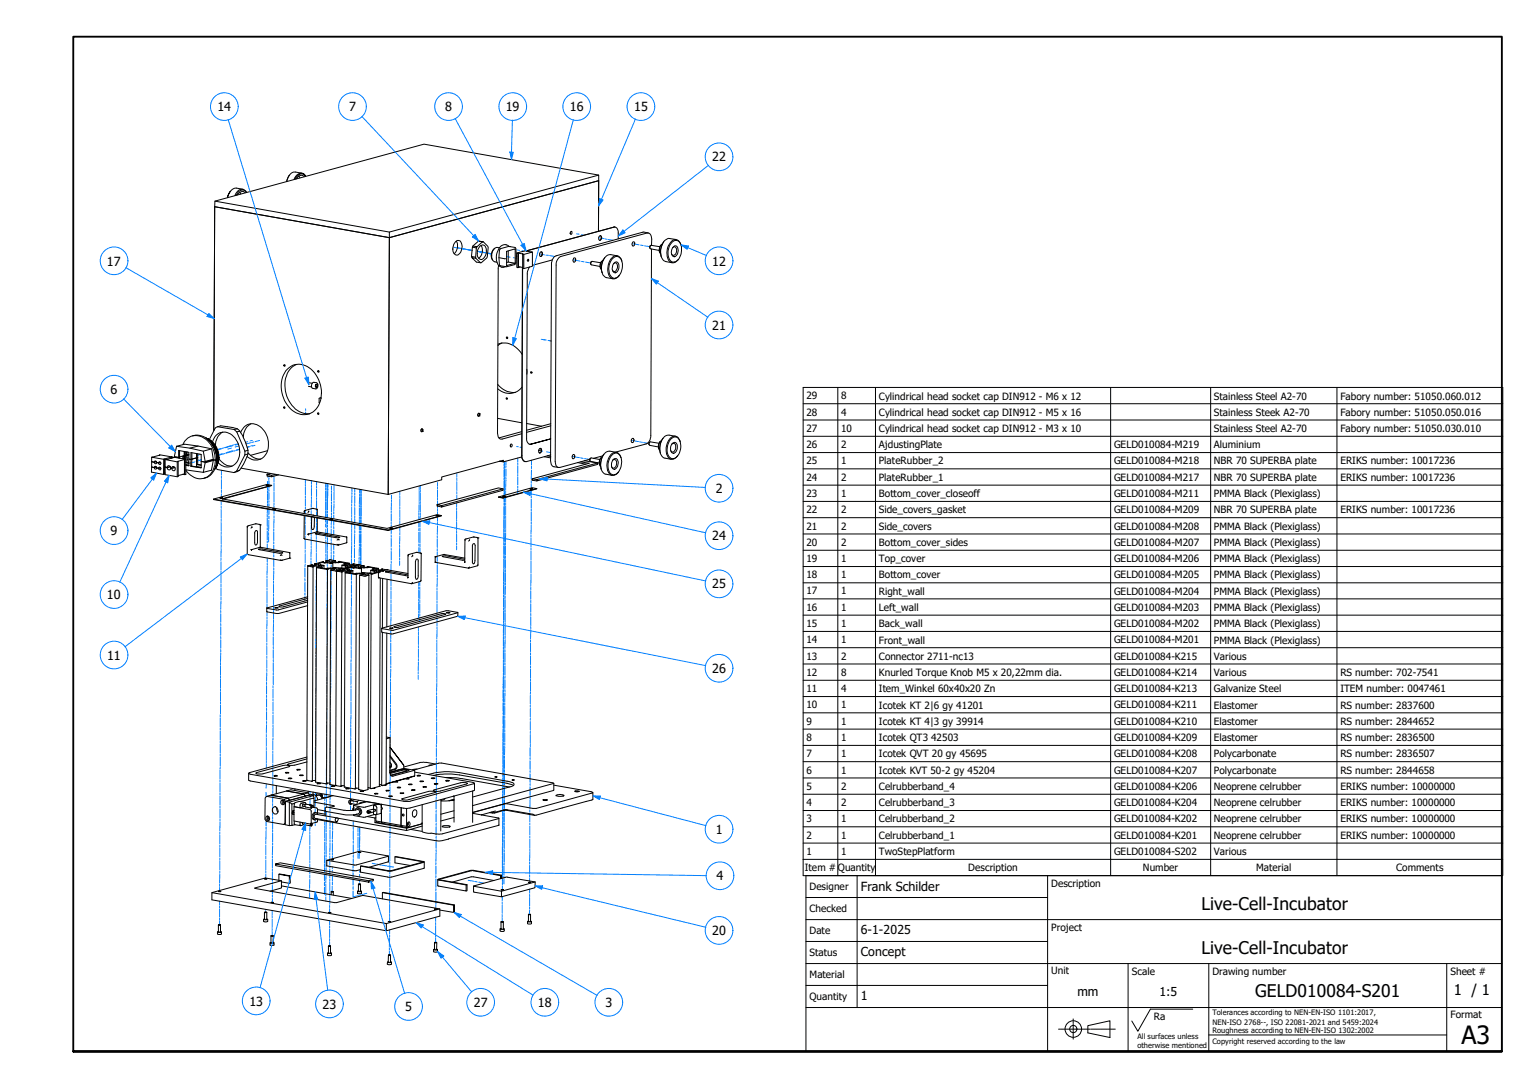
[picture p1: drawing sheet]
<svg xmlns="http://www.w3.org/2000/svg" width="420mm" height="297mm" viewBox="0 0 420 297" stroke-linecap="round" stroke-linejoin="round" font-family="sans-serif">
<defs><g id="words">
<text font-size="6.9" x="399" y="285">A3</text>
<g font-size="4.8">
<text x="328" y="248.3">Live-Cell-Incubator</text>
<text x="328" y="260.3">Live-Cell-Incubator</text>
<text x="342.7" y="272.3">GELD010084-S201</text>
</g>
<text font-size="4.1" x="396.9" y="271.8">1 / 1</text>
<g font-size="3.4">
<text x="59.4" y="30.3">14</text>
<text x="95.3" y="30.3">7</text>
<text x="121.5" y="30.3">8</text>
<text x="138.1" y="30.3">19</text>
<text x="155.6" y="30.3">16</text>
<text x="173.1" y="30.3">15</text>
<text x="194.4" y="44.1">22</text>
<text x="29.2" y="72.5">17</text>
<text x="194.4" y="72.5">12</text>
<text x="194.4" y="90">21</text>
<text x="30.2" y="107.5">6</text>
<text x="195.4" y="134.6">2</text>
<text x="30.2" y="146.1">9</text>
<text x="194.4" y="147.5">24</text>
<text x="194.4" y="160.6">25</text>
<text x="29.2" y="163.6">10</text>
<text x="29.3" y="180.1">11</text>
<text x="194.4" y="183.7">26</text>
<text x="195.4" y="227.6">1</text>
<text x="195.6" y="240.3">4</text>
<text x="235" y="243.1">Frank Schilder</text>
<text x="194.4" y="255.3">20</text>
<text x="235" y="255.1">6-1-2025</text>
<text x="235" y="261.1">Concept</text>
<text x="68.1" y="274.6">13</text>
<text x="88.1" y="275.4">23</text>
<text x="129.3" y="274.9">27</text>
<text x="146.9" y="274.9">18</text>
<text x="165.3" y="274.9">3</text>
<text x="235" y="273">1</text>
<text x="294.1" y="272">mm</text>
<text x="316.5" y="272">1:5</text>
<text x="110.6" y="276.1">5</text>
</g>
<g font-size="2.7">
<text x="220.2" y="109">29</text>
<text x="220.2" y="113.5">28</text>
<text x="229.6" y="109">8</text>
<text x="229.6" y="113.5">4</text>
<text x="239.9" y="109.1">Cylindrical head socket cap DIN912 - M6 x 12</text>
<text x="239.9" y="113.5">Cylindrical head socket cap DIN912 - M5 x 16</text>
<text x="331.4" y="109.1">Stainless Steel A2-70</text>
<text x="331.4" y="113.5">Stainless Steek A2-70</text>
<text x="366" y="109.1">Fabory number: 51050.060.012</text>
<text x="366" y="113.5">Fabory number: 51050.050.016</text>
<text x="220.2" y="117.9">27</text>
<text x="229.6" y="117.9">10</text>
<text x="239.9" y="117.9">Cylindrical head socket cap DIN912 - M3 x 10</text>
<text x="331.4" y="117.9">Stainless Steel A2-70</text>
<text x="366" y="117.9">Fabory number: 51050.030.010</text>
<text x="220.2" y="122.4">26</text>
<text x="229.6" y="122.4">2</text>
<text x="239.9" y="122.4">AjdustingPlate</text>
<text x="304.2" y="122.4">GELD010084-M219</text>
<text x="331.4" y="122.4">Aluminium</text>
<text x="220.2" y="126.8">25</text>
<text x="220.2" y="131.2">24</text>
<text x="229.6" y="126.8">1</text>
<text x="229.6" y="131.2">2</text>
<text x="239.9" y="126.8">PlateRubber_2</text>
<text x="239.9" y="131.2">PlateRubber_1</text>
<text x="304.2" y="126.8">GELD010084-M218</text>
<text x="304.2" y="131.2">GELD010084-M217</text>
<text x="331.4" y="126.8">NBR 70 SUPERBA plate</text>
<text x="331.4" y="131.2">NBR 70 SUPERBA plate</text>
<text x="366" y="126.8">ERIKS number: 10017236</text>
<text x="366" y="131.2">ERIKS number: 10017236</text>
<text x="220.2" y="135.7">23</text>
<text x="229.6" y="135.7">1</text>
<text x="239.9" y="135.7">Bottom_cover_closeoff</text>
<text x="304.2" y="135.7">GELD010084-M211</text>
<text x="331.4" y="135.7">PMMA Black (Plexiglass)</text>
<text x="220.2" y="140.1">22</text>
<text x="229.6" y="140.1">2</text>
<text x="239.9" y="140.1">Side_covers_gasket</text>
<text x="304.2" y="140.1">GELD010084-M209</text>
<text x="331.4" y="140.1">NBR 70 SUPERBA plate</text>
<text x="366" y="140.1">ERIKS number: 10017236</text>
<text x="220.2" y="144.6">21</text>
<text x="220.2" y="149">20</text>
<text x="229.6" y="144.6">2</text>
<text x="229.6" y="149">2</text>
<text x="239.9" y="144.6">Side_covers</text>
<text x="239.9" y="149">Bottom_cover_sides</text>
<text x="304.2" y="144.6">GELD010084-M208</text>
<text x="304.2" y="149">GELD010084-M207</text>
<text x="331.4" y="144.6">PMMA Black (Plexiglass)</text>
<text x="331.4" y="149">PMMA Black (Plexiglass)</text>
<text x="220.2" y="153.5">19</text>
<text x="229.6" y="153.4">1</text>
<text x="239.9" y="153.4">Top_cover</text>
<text x="304.2" y="153.5">GELD010084-M206</text>
<text x="331.4" y="153.5">PMMA Black (Plexiglass)</text>
<text x="220.2" y="157.9">18</text>
<text x="229.6" y="157.8">1</text>
<text x="239.9" y="157.8">Bottom_cover</text>
<text x="304.2" y="157.9">GELD010084-M205</text>
<text x="331.4" y="157.9">PMMA Black (Plexiglass)</text>
<text x="220.2" y="162.3">17</text>
<text x="220.2" y="166.7">16</text>
<text x="229.6" y="162.3">1</text>
<text x="229.6" y="166.7">1</text>
<text x="239.9" y="162.4">Right_wall</text>
<text x="239.9" y="166.8">Left_wall</text>
<text x="304.2" y="162.4">GELD010084-M204</text>
<text x="304.2" y="166.8">GELD010084-M203</text>
<text x="331.4" y="162.4">PMMA Black (Plexiglass)</text>
<text x="331.4" y="166.8">PMMA Black (Plexiglass)</text>
<text x="220.2" y="171.2">15</text>
<text x="229.6" y="171.2">1</text>
<text x="239.9" y="171.2">Back_wall</text>
<text x="304.2" y="171.2">GELD010084-M202</text>
<text x="331.4" y="171.2">PMMA Black (Plexiglass)</text>
<text x="220.2" y="175.6">14</text>
<text x="229.6" y="175.6">1</text>
<text x="239.9" y="175.7">Front_wall</text>
<text x="304.2" y="175.6">GELD010084-M201</text>
<text x="331.4" y="175.7">PMMA Black (Plexiglass)</text>
<text x="220.2" y="180.1">13</text>
<text x="220.2" y="184.5">12</text>
<text x="229.6" y="180.1">2</text>
<text x="229.6" y="184.5">8</text>
<text x="239.9" y="180.1">Connector 2711-nc13</text>
<text x="239.9" y="184.6">Knurled Torque Knob M5 x 20,22mm dia.</text>
<text x="304.2" y="180.1">GELD010084-K215</text>
<text x="304.2" y="184.5">GELD010084-K214</text>
<text x="331.4" y="180.1">Various</text>
<text x="331.4" y="184.5">Various</text>
<text x="366" y="184.6">RS number: 702-7541</text>
<text x="220.2" y="189">11</text>
<text x="229.6" y="189">4</text>
<text x="239.9" y="189">Item_Winkel 60x40x20 Zn</text>
<text x="304.2" y="189">GELD010084-K213</text>
<text x="331.4" y="189">Galvanize Steel</text>
<text x="366" y="189">ITEM number: 0047461</text>
<text x="220.2" y="193.4">10</text>
<text x="220.2" y="197.9">9</text>
<text x="229.6" y="193.4">1</text>
<text x="229.6" y="197.9">1</text>
<text x="239.9" y="193.5">Icotek KT 2|6 gy 41201</text>
<text x="239.9" y="197.9">Icotek KT 4|3 gy 39914</text>
<text x="304.2" y="193.4">GELD010084-K211</text>
<text x="304.2" y="197.9">GELD010084-K210</text>
<text x="331.4" y="193.5">Elastomer</text>
<text x="331.4" y="197.9">Elastomer</text>
<text x="366" y="193.5">RS number: 2837600</text>
<text x="366" y="197.9">RS number: 2844652</text>
<text x="220.2" y="202.3">8</text>
<text x="229.6" y="202.3">1</text>
<text x="239.9" y="202.3">Icotek QT3</text>
<text x="254.3" y="202.3">42503</text>
<text x="304.2" y="202.3">GELD010084-K209</text>
<text x="331.4" y="202.3">Elastomer</text>
<text x="366" y="202.3">RS number: 2836500</text>
<text x="220.2" y="206.7">7</text>
<text x="229.6" y="206.7">1</text>
<text x="239.9" y="206.7">Icotek QVT 20 gy 45695</text>
<text x="304.2" y="206.7">GELD010084-K208</text>
<text x="331.4" y="206.7">Polycarbonate</text>
<text x="366" y="206.7">RS number: 2836507</text>
<text x="220.2" y="211.2">6</text>
<text x="220.2" y="215.6">5</text>
<text x="229.6" y="211.2">1</text>
<text x="229.6" y="215.6">2</text>
<text x="239.9" y="211.2">Icotek KVT 50-2 gy 45204</text>
<text x="239.9" y="215.6">Celrubberband_4</text>
<text x="304.2" y="211.2">GELD010084-K207</text>
<text x="304.2" y="215.6">GELD010084-K206</text>
<text x="331.4" y="211.2">Polycarbonate</text>
<text x="331.4" y="215.6">Neoprene celrubber</text>
<text x="366" y="211.2">RS number: 2844658</text>
<text x="366" y="215.6">ERIKS number: 10000000</text>
<text x="220.2" y="220.1">4</text>
<text x="229.6" y="220.1">2</text>
<text x="239.9" y="220.1">Celrubberband_3</text>
<text x="304.2" y="220.1">GELD010084-K204</text>
<text x="331.4" y="220.1">Neoprene celrubber</text>
<text x="366" y="220.1">ERIKS number: 10000000</text>
<text x="220.2" y="224.5">3</text>
<text x="229.6" y="224.5">1</text>
<text x="239.9" y="224.5">Celrubberband_2</text>
<text x="304.2" y="224.5">GELD010084-K202</text>
<text x="331.4" y="224.5">Neoprene celrubber</text>
<text x="366" y="224.5">ERIKS number: 10000000</text>
<text x="220.2" y="229">2</text>
<text x="220.2" y="233.3">1</text>
<text x="229.6" y="229">1</text>
<text x="229.6" y="233.3">1</text>
<text x="239.9" y="229">Celrubberband_1</text>
<text x="239.9" y="233.4">TwoStepPlatform</text>
<text x="304.2" y="229">GELD010084-K201</text>
<text x="304.2" y="233.4">GELD010084-S202</text>
<text x="331.4" y="229">Neoprene celrubber</text>
<text x="331.4" y="233.4">Various</text>
<text x="366" y="229">ERIKS number: 10000000</text>
<text x="219.7" y="237.8">Item #</text>
<text x="228.7" y="237.9">Quantity</text>
<text x="264.4" y="237.8">Description</text>
<text x="312" y="237.9">Number</text>
<text x="343" y="237.9">Material</text>
<text x="381.2" y="237.9">Comments</text>
<text x="221" y="243.1">Designer</text>
<text x="287" y="242">Description</text>
<text x="221" y="249.1">Checked</text>
<text x="221" y="255.1">Date</text>
<text x="287" y="254">Project</text>
<text x="221" y="261.1">Status</text>
<text x="221" y="267.1">Material</text>
<text x="287" y="266.1">Unit</text>
<text x="309" y="266.1">Scale</text>
<text x="331" y="266.1">Drawing number</text>
<text x="396" y="266.1">Sheet #</text>
<text x="221" y="273.1">Quantity</text>
<text x="315" y="278.6">Ra</text>
<text x="396" y="278.1">Format</text>
</g>
<g font-size="2">
<text x="331" y="277.2">Tolerances according to NEN-EN-ISO 1101:2017,</text>
<text x="331" y="279.7">NEN-ISO 2768--, ISO 22081-2021 and 5459:2024</text>
<text x="310.5" y="283.6">All surfaces unless</text>
<text x="310.5" y="286.1">otherwise mentioned</text>
<text x="331" y="285.1">Copyright reserved according to the law</text>
<text x="331" y="282.1">Roughness according to NEN-EN-ISO 1302:2002</text>
</g>
</g></defs>
<!-- layer: Centerline(TU) -->
<g fill="none" stroke="#0080ff" stroke-width=".27">
<path d="M123.7 67.5l1.7 .3M124.8 67.6l1.4 .3M125.9 67.9l.8 .1M126 67.9l.9 .1M126.5 67.9l.7 .2M127.1 68.1l1.8 .3M127.5 68.1l1.4 .3M127.9 68.2l1 .2M131 68.8l1 .1M131.6 68.8l-1.2-.2 1.2 .3M132 68.9l.6 .2M132 68.9l.6 .1"/>
<path d="M132.9 69.1l1.3 .2-1.1-.2M132.9 69.1l1.3 .2M138.3 70l1 .2M140.1 70.3l1 .2M141.3 68.2l.6 .2M142.5 68.4l.6 .2M147.3 69.3l1.4 .3M149 69.6l.7 .1M150.1 69.8l1.3 .2M156.4 70.9l.2 .1M156.8 71l1.6 .3M157.4 63.9h.7"/>
<path d="M158.7 64.1l.7 .1M158.7 71.4l.7 .1M159.8 71.6l1.4 .2M163.4 64.9l1.4 .2M165.1 65.2l.6 .1M166.1 65.4l1.2 .2M172.6 66.5h.1M172.9 66.6l1.6 .3M174.9 66.9l.7 .1M176 67.1l1.4 .3M147.8 92.6l.9 .2M148.5 92.8h.6"/>
<path d="M149.6 92.9l.9 .2-.7-.2M83.4 111.6v.5M83.4 112.5v.5M50.5 125.1l-.6 .2M51.6 124.8l-.6 .2M52.1 126.4l-1.4 .3M53.1 126.1l-.6 .2M54.2 124.1l-.2 .1M54.3 124.2l-.3 .1M54.3 125.6l-.3 .1M54.6 124l-.2 .1M54.9 124.1h-.3"/>
<path d="M54.9 125.5h-.3M54.9 125.6l-1.4 .4M60.3 122.5l-.9 .2M60.4 136.7v1.2M60.4 138.2v.6M60.4 139.1v2.4M60.5 128.4v1.3M60.5 130v.6M60.5 130.9v2.6M60.5 133.8v.7M60.5 134.8l-.1 1.3M60.5 122.5l-1.1 .3"/>
<path d="M60.7 123.9l-.9 .2M60.7 124l-.9 .3M61 122.3l-.4 .1M61.4 123.8l-.4 .1M63.1 121.7l-1.8 .5M63.2 122.4l-1 .2M63.5 121.7l-1.9 .5M63.5 123.2l-1.8 .5M63.6 123l-1.9 .6M63.9 121.5l-.5 .1M64.3 123l-.5 .2M65 121.1l-.9 .3"/>
<path d="M65.1 121.3l-.8 .2M65.2 121.8l-1 .2M65.4 122.6l-.9 .3M65.4 122.7l-.9 .3M67.6 120.6l-.6 .2M67.9 121.9l-.5 .1M68.2 122l-.7 .2M68.5 120.9l-1.3 .3M68.9 120.3l-.6 .1M68.9 121.7l-.4 .1M69.3 120.6l-.6 .2M69.6 121.6l-.7 .2"/>
<path d="M70.9 120.3l-1.2 .3M73 129.1v1.2M73 131.4v1.2M73 132.9v.9M73 134v.5M73 134.7v1.9M73 136.8v.5M73 137.5v.9M73 139v1.2M73.4 130.5v.5M73.4 131.2v2.1M73.4 133.6v.5"/>
<path d="M73.4 134.4v2M73.4 136.7v.5M73.4 137.5v1M73.4 139.1v1.4M73.5 129.2l-.1 1M74.8 129.9v1M74.8 131.2v.5M74.8 131.9v2.1M74.8 134.2v.5M74.8 135v2M74.8 137.3v.5M74.8 138v1.1"/>
<path d="M74.8 139.3v1.1M83.4 130.9v1.1M83.4 132.3v.5M83.4 133v2.1M83.4 135.4v.5M83.4 136.1v2.1M83.4 138.5v.5M83.4 139.2l-.1 1.1M85 138.7v.5M85 139.5v1.1M85 131.2v1.1M85 132.5v.6"/>
<path d="M85 133.3v2.1M85 135.6v.5M85 136.4v2.1M86.4 131.5v1M86.4 132.8v.5M86.4 133.6v2M86.4 135.9v.5M86.4 136.6v2.1M86.4 139v.5M86.4 139.7v1.1M88.9 133.2v.5M88.9 134v2.1"/>
<path d="M88.9 136.3v.5M88.9 137.1v2.1M88.9 139.4v.5M89 131.9l-.1 1.1M89 131.9v1.1M89 133.3v.5M89 134v2.1M89 136.3v.6M89 137.1v2.1M89 139.4v.6M89.4 136.4v2.8M89.4 139.6v.5"/>
<path d="M89.5 132v1.1M89.5 133.3v.6M89.5 134.1l-.1 2.3M90.5 132.7v1M90.5 134v.5M90.5 134.7v2.1M90.5 137v.5M90.5 137.8v2M91.1 139.8v.5M91.2 132.3v1.1M91.2 133.7v.5M91.2 134.4v2"/>
<path d="M91.2 136.7v.6M91.2 137.5l-.1 2.1M96 137.6v.5M96 138.4v2M96.1 133.2v1M96.1 134.5v.5M96.1 135.2l-.1 2.1M96.8 133.3v1.1M96.8 134.6v.6M96.8 135.4v2.1M96.8 137.7v.5M96.8 138.5v2.1"/>
<path d="M98.1 138v.5M98.1 138.7v2.1M98.2 133.6v1M98.2 134.9v.5M98.2 135.6l-.1 2.1M98.5 133.7v1M98.5 134.9v.5M98.5 135.7v2.1M98.5 138v.5M98.5 138.8v2.1M98.6 133.7v1M98.6 134.9v.6"/>
<path d="M98.6 135.7v2.1M98.6 138v.5M98.6 138.8v2.1M106.8 139.5v.5M106.9 135.2v1M106.9 136.4v.6M106.9 137.2l-.1 2M109.2 134.1v1M109.2 135.4v.5M109.2 136.1v2.1M109.2 138.4v.5M109.2 139.2v2.1"/>
<path d="M114.4 132.7v1M114.4 134v.5M114.4 134.7v2.1M114.4 137v.5M114.4 137.8v2M114.7 132.6v1M114.7 133.8v.6M114.7 134.6v2M114.7 136.9v.6M114.7 137.7v2M119.4 131.7v1.1M119.4 133v.5"/>
<path d="M119.4 133.8v2M119.4 136v.5M119.4 136.8v2M119.4 139.1v.5M119.4 139.8v1M124.7 137.3v1.1M124.7 138.6v.6M124.7 139.4v2.2M124.7 129.1v1.2M124.7 130.6v.6M124.7 131.5v2.4M124.7 134.2v.6"/>
<path d="M124.7 135.1v1.2M137.6 127.4v.5M137.6 128.2v2.2M137.6 130.6v.5M137.6 131.4v2.1M137.6 133.8v.5M137.6 134.5v1.1M137.6 135.9v1.2M137.6 137.4v.6M137.6 138.3v2.4M137.7 138.3v2.4M137.7 126.1l-.1 1.1"/>
<path d="M137.7 135.6h.1M137.7 126v1M137.7 127.3v.5M137.7 128.1v2M137.7 130.4v.5M137.7 131.1v2M137.7 133.4v.6M137.7 134.2v1M137.7 135.9v1.2M137.7 137.4v.6M138 133.3v.5M138 134.1v1"/>
<path d="M138 135.8v1.2M138 137.3v.6M138 138.2v2.4M138.1 125.9v1M138.1 127.2v.5M138.1 128v2M138.1 130.3v.5M138.1 131l-.1 2.1M141 121.9l.5 .1M141.4 125v1.1M141.4 126.4v.5M141.4 127.2v2.1"/>
<path d="M141.4 129.5v.5M141.4 130.3v2.1M141.4 132.7v.5M141.4 133.5v1M142 122.1l.4 .1M145 131.2v.7M145 132.3v1.3M145 133.9v1.2M145 135.4v.5M145 136.3v2.4M145 138.9v.7M145 139.8v2.4"/>
<path d="M145.1 125.7v1.3M145.1 127.3v.6M145.1 128.3l-.1 2.6M147.1 123l1 .2M149.2 123.4l1.2 .2M156.2 124.6h.2M156.5 124.6l1.7 .4M158.5 125l.7 .1M159.6 125.2l1.4 .3M172.3 120.2l.2 .1M172.7 120.3l1.6 .3M174.6 120.6l.8 .2"/>
<path d="M175.7 120.8l1.5 .3M60.3 152.4v.6M60.3 153.3v2.4M60.3 156v.6M60.3 156.9v2.3M60.3 159.6v.5M60.4 141.8v.6M60.4 142.7v2.3M60.4 145.3v.6M60.4 146.2v2.4M60.4 148.9v.6M60.4 149.8l-.1 2.3"/>
<path d="M72.9 157.1v.6M72.9 158v2.3M73 140.4v.7M73 141.3v2.4M73 144.1v.5M73 145v2.4M73 147.7v.6M73 148.6v1.2M73 152.3v1.2M73 153.8v.6M73 154.6l-.1 2.3M73.3 145.4v.8"/>
<path d="M73.3 146.5v1.5M73.4 140.9v.8M73.4 142l-.1 3M74.7 158.6v.6M74.7 159.6v2.3M74.7 144.3v.7M74.7 145.2v2.4M74.7 147.9v.6M74.7 148.8v2.4M74.7 151.5v.6M74.7 152.4v2.3M74.7 155.1v.6"/>
<path d="M74.7 155.9v2.5M74.8 141.7l-.1 2.4M74.8 140.8v.5M83.2 155.1v2.5M83.2 158v.6M83.2 158.9v2.6M83.3 140.8v1.3M83.3 142.4v.7M83.3 143.4v2.6M83.3 146.3v.6M83.3 147.2v2.6M83.3 150.2v.6"/>
<path d="M83.3 151.2v2.5M83.3 154l-.1 .7M84.9 152.3v.6M84.9 153.1v1.1M85 141.1v1.1M85 142.5v.5M85 143.3v2.2M85 145.8v.5M85 146.5v2.3M85 149v.6M85 149.8l-.1 2.3M86.4 146.5v.6"/>
<path d="M86.4 147.4v2.4M86.4 150v.7M86.4 150.9v2.4M86.4 153.7v.5M86.4 154.5v2.5M86.4 157.3v.5M86.4 158.2l-.1 2.4M86.4 141.3v1.2M86.4 142.9v.5M86.4 143.7v2.5M88.9 140.2v1.1M88.9 141.8v.7"/>
<path d="M88.9 143.1v.6M89 144.4v2.7M89 147.4v.6M89 148.3v2.7M89 151.3v.6M89 152.3v1.3M89 140.3v1M89 141.8v1.3M89 143.4v.7M89.3 150.5v.6M89.3 151.4v2.4M89.3 154.1v.6"/>
<path d="M89.3 155v2.3M89.3 157.7v.5M89.3 158.5v2.4M89.4 140.3v1M89.4 141.9v1.2M89.4 143.4v.5M89.4 144.3v2.4M89.4 146.9v.7M89.4 147.8l-.1 2.4M90.4 158.7v2.4M90.4 143.6v.5M90.4 144.4v2.5"/>
<path d="M90.4 147.1v.7M90.4 148v2.4M90.4 150.7v.6M90.4 151.6v2.4M90.4 154.3v.6M90.4 155.2v2.3M90.4 157.8v.6M90.5 140.1v.5M90.5 140.8v1M90.5 142.1l-.1 1.1M91.1 140.6v1.1M91.1 142.2v1.2"/>
<path d="M91.1 143.7v.7M91.1 144.7v1.3M91.1 148.6v1.4M91.1 150.4v.8M91.1 151.6v1.4M95.9 151.6v.7M95.9 152.5v2.4M95.9 155.2v.6M95.9 156.1v2.3M95.9 158.7v.6M95.9 159.6v2.4M96 140.7v.5"/>
<path d="M96 141.5v1M96 143.1v1.2M96 144.5v.6M96 145.4v2.4M96 148.1v.6M96 149l-.1 2.4M96.8 148.8v.6M96.8 149.7v2.6M96.8 152.7v.6M96.8 153.7v1.3M96.8 140.8v.5M96.8 141.6v1.1"/>
<path d="M96.8 143.2v1.3M96.8 144.8v.7M96.8 145.8v2.6M98 152.1v.7M98 153v1.2M98.1 141.1v.5M98.1 141.8v1.1M98.1 143.4v1.2M98.1 145v.5M98.1 145.8v2.5M98.1 148.5v.6M98.1 149.5l-.1 2.3"/>
<path d="M98.4 145v.6M98.4 145.9v2.4M98.4 148.6v.6M98.4 149.5v2.4M98.4 152.2v.6M98.4 153.1v1.2M98.5 141.1v.6M98.5 141.9v1M98.5 143.5l-.1 1.2M98.6 141.1v.6M98.6 141.9v1.1M98.6 143.5v1.2"/>
<path d="M98.6 145v.6M98.6 145.9v2.4M98.6 148.6v.6M98.6 149.5v2.4M98.6 152.2v.6M98.6 153.1v1.2M106.7 154.1v2.4M106.7 156.8v.6M106.7 157.7v2.4M106.8 140.3v2M106.8 142.5v.6M106.8 143.3v1"/>
<path d="M106.8 144.6v1.2M106.8 146.1v.6M106.8 147v2.3M106.8 149.7v.5M106.8 150.5v2.4M106.8 153.2v.6M109.1 148.9v.6M109.1 149.7v2.4M109.1 152.3v.6M109.1 153.2v1.2M109.2 141.5v.5M109.2 142.3v1"/>
<path d="M109.2 143.9v1.2M109.2 145.4v.6M109.2 146.3l-.1 2.3M114.3 158.8v1.1M114.4 140.1v.5M114.4 140.8v1M114.4 142.5v1.4M114.4 144.3v.7M114.4 145.3v2.8M114.4 148.4v.7M114.4 149.5v1.4M114.6 158.7v1.2"/>
<path d="M114.7 142.4v1.5M114.7 144.2v.8M114.7 145.3v2.8M114.7 148.5v.7M114.7 149.5v1.5M114.7 140v.5M114.7 140.8v1M119.4 146.2v.6M119.4 147.1v2.4M119.4 149.8v.6M119.4 150.7v2.4M119.4 153.3v.7"/>
<path d="M119.4 154.2v2.4M119.4 156.9v.6M119.4 157.8l-.1 2.4M119.4 141.1v1.3M119.4 142.7v.5M119.4 143.6v2.3M124.7 141.8v.6M124.7 142.6v2.2M124.7 145v.6M124.7 145.8v2.2M124.7 148.3v.5M124.7 149.1v1"/>
<path d="M137.5 156.1v2.4M137.5 158.8v.6M137.5 159.7v2.4M137.5 141.8v2.5M137.5 144.5v.6M137.5 145.4v2.4M137.5 148.1v.6M137.5 149v2.4M137.5 151.7v.6M137.5 152.6v2.3M137.5 155.2v.7M137.6 155.6v.6"/>
<path d="M137.6 156.4v2.5M137.6 159.2v.6M137.6 141l-.1 .6M137.7 141v.7M137.7 141.9v2.5M137.7 144.6v.7M137.7 145.6v2.4M137.7 148.3v.6M137.7 149.2v2.4M137.7 151.9v.6M137.7 152.8l-.1 2.4M138 148.2v.6"/>
<path d="M138 149.1v2.5M138 151.9v.5M138 152.8v2.4M138 155.5v.6M138 156.4v2.5M138 159.1v.7M138 141v.5M138 141.8v2.5M138 144.6v.6M138 145.5v2.4M145 146.1v.6M145 147v2.3"/>
<path d="M145 149.7v.5M145 150.5v2.4M145 153.2v.6M145 154.1v2.4M145 156.8v.6M145 157.7l-.1 2.4M145 142.5v.6M145 143.4v2.4M60.3 166.7v.5M60.3 167.6v2.3M60.3 170.2v.6M60.3 171.1v2.4"/>
<path d="M60.3 173.8v.6M60.3 174.7v2.3M60.3 177.3v.6M60.3 178.2l-.1 2.4M60.3 160.5v2.3M60.3 163.1v.6M60.3 164v2.4M72.8 172.1v.5M72.8 173v2.3M72.8 175.6v.6M72.8 176.5v2.4M72.8 179.2v.6"/>
<path d="M72.9 160.6v.5M72.9 161.4v2.3M72.9 163.9v.6M72.9 164.8v1.2M72.9 167v1.2M72.9 168.5v.6M72.9 169.4l-.1 2.4M74.6 173v.5M74.6 173.8v2.4M74.6 176.5v.6M74.6 177.4v2.4M74.7 162.2v.6"/>
<path d="M74.7 163.1v2.4M74.7 165.8v.6M74.7 166.7v2.4M74.7 169.3v.7M74.7 170.2l-.1 2.4M83.2 161.8v.7M83.2 162.8v1.3M86.2 175.2v.7M86.2 176.1v2.4M86.2 178.9v.5M86.2 179.8v2.4M86.3 160.8v.7"/>
<path d="M86.3 161.8v2.3M86.3 164.5v.6M86.3 165.3v2.5M86.3 168.1v.5M86.3 169v2.4M86.3 171.6v.7M86.3 172.6l-.1 2.3M89.2 179.9v2.4M89.3 164.8v.6M89.3 165.7v2.4M89.3 168.3v.7M89.3 169.2v2.4"/>
<path d="M89.3 171.9v.6M89.3 172.8v2.4M89.3 175.5v.6M89.3 176.4v2.3M89.3 179.1l-.1 .5M89.3 161.2v.6M89.3 162.1v2.4M90.3 173v2.4M90.3 175.7v.6M90.3 176.6v2.4M90.3 179.3v.6M90.4 161.4v.6"/>
<path d="M90.4 162.3v2.4M90.4 165v.6M90.4 165.9v2.4M90.4 168.6v.5M90.4 169.5v2.3M90.4 172.1v.6M95.9 165.8v.6M95.9 166.7v2.4M95.9 169.4v.6M95.9 170.3v2.3M95.9 173v.5M95.9 173.8v2.4"/>
<path d="M95.9 176.5v.6M95.9 177.4v2.4M95.9 162.3v.6M95.9 163.2v2.3M106.7 171.1v.6M106.7 171.9v2.5M106.7 174.6v.6M106.7 175.6v2.3M106.7 178.2v.6M106.7 179.1v2.4M106.7 160.4v.6M106.7 161.3v2.3"/>
<path d="M106.7 163.9v.6M106.7 164.8v2.4M106.7 167.5v.6M106.7 168.4v2.4M114.2 171.2v1.2M114.2 172.6v.7M114.2 173.5v2.4M114.2 176.3v.5M114.2 177.2v2.3M114.2 179.8v.6M114.3 160.2v.6M114.3 161v2.2"/>
<path d="M114.3 163.6v.5M114.3 164.4v2.2M114.3 166.9v.5M114.3 167.7l-.1 1.1M114.6 160.3v.6M114.6 161.1v2.5M114.6 163.9v.6M114.6 164.8v2.4M114.6 167.6v.5M114.6 168.5v1.2M119.3 174.8v.6M119.3 175.7v2.3"/>
<path d="M119.3 178.4v.5M119.3 179.2v2.4M119.3 160.5v.6M119.3 161.4v2.4M119.3 164.1v.5M119.3 165v2.3M119.3 167.6v.7M119.3 168.5v2.4M119.3 171.2v.6M119.3 172.1v2.4M137.4 173.1v.6M137.4 174v2.4"/>
<path d="M137.4 176.7v.6M137.4 177.6v2.3M137.5 170.4l-.1 2.4M137.5 162.4v.6M137.5 163.3v2.4M137.5 166v.5M137.5 166.9v2.3M137.5 169.5v.6M137.5 170.1v.6M137.5 171v2.5M137.5 173.7v.7M137.5 174.7v2.4"/>
<path d="M137.5 177.4v.6M137.5 178.3v2.4M137.6 160.1v2.4M137.6 162.9v.5M137.6 163.8v2.4M137.6 166.5v.6M137.6 167.4l-.1 2.4M137.9 177.3v.7M137.9 178.2v2.5M137.9 162.8v.6M137.9 163.7v2.4M137.9 166.4v.7"/>
<path d="M137.9 167.3v2.5M137.9 170v.7M137.9 171v2.4M137.9 173.7v.6M137.9 174.6v2.4M138 160.1l-.1 2.4M144.8 174.7v.5M144.8 175.6v2.3M144.8 178.2v.6M144.8 179.1v2.4M144.9 160.4v.6M144.9 161.3v2.3"/>
<path d="M144.9 163.9v.6M144.9 164.8v2.4M144.9 167.5v.6M144.9 168.4v2.4M144.9 171.1v.6M144.9 171.9l-.1 2.5M60.1 195.1v.7M60.1 196v2.4M60.1 198.7v.6M60.1 199.6v2.4M60.2 180.9v.6M60.2 181.8v2.4"/>
<path d="M60.2 184.5v.6M60.2 185.3v2.5M60.2 188v.6M60.2 188.9v2.4M60.2 191.6v.6M60.2 192.5v2.4M72.8 186.3v.6M72.8 187.2v2.3M72.8 189.9v.5M72.8 190.7v2.4M72.8 193.4v.6M72.8 194.3v2.3"/>
<path d="M72.8 197v.5M72.8 197.9l-.1 2.3M72.8 180.1v2.3M72.8 182.7v.6M72.8 183.6v2.4M74.5 187.2v.6M74.5 188.1v2.4M74.5 190.8v.6M74.5 191.7v2.3M74.5 194.4v.5M74.5 195.2v2.5M74.5 197.9v.7"/>
<path d="M74.5 198.8v2.4M74.6 180.1v.5M74.6 181v2.4M74.6 183.6v.7M74.6 184.5v2.4M86.2 189.7v.5M86.2 190.5v2.5M86.2 193.3v.6M86.2 194.2v2.4M86.2 196.8v.7M86.2 197.8v2.3M86.2 182.5v.6"/>
<path d="M86.2 183.4v2.4M86.2 186v.7M86.2 186.9v2.4M89.2 196.9v.6M89.2 197.8v2.3M89.2 182.6v.6M89.2 183.5v2.4M89.2 186.2v.6M89.2 187.1v2.4M89.2 189.8v.6M89.2 190.7v2.3M89.2 193.3v.6"/>
<path d="M89.2 194.2v2.4M90.2 190v.6M90.2 190.9v2.4M90.2 193.6v.6M90.2 194.5v2.3M90.2 197.2v.5M90.2 198v2.5M90.3 187.3l-.1 2.4M90.3 180.2v2.3M90.3 182.9v.5M90.3 183.8v2.3M90.3 186.4v.7"/>
<path d="M95.8 197.8v.6M95.8 198.7v2.4M95.8 181v2.3M95.8 183.6v.6M95.8 184.5v2.4M95.8 187.2v.6M95.8 188v2.4M95.8 190.7v.6M95.8 191.6v2.4M95.8 194.2v.7M95.8 195.1v2.4M95.9 180.1l-.1 .5"/>
<path d="M106.6 199.6v.6M106.6 185.3v.7M106.6 186.2v2.4M106.6 188.9v.6M106.6 189.8v2.4M106.6 192.5v.6M106.6 193.4v2.4M106.6 196.1v.5M106.6 197v2.3M106.7 181.8v.6M106.7 182.7l-.1 2.3M114.2 183.4v.5"/>
<path d="M114.2 184.3v1.2M114.2 180.7v2.4M119.2 189.1v.6M119.2 190v2.3M119.2 192.6v.6M119.2 193.5v2.4M119.2 196.2v.6M119.2 197.1v2.4M119.2 199.8v.6M119.3 181.9v.6M119.3 182.8v2.4M119.3 185.5v.6"/>
<path d="M119.3 186.4l-.1 2.4M137.4 187.4v.6M137.4 188.3v2.4M137.4 190.9v.7M137.4 191.9v2.3M137.4 194.5v.6M137.4 195.4v2.4M137.4 198.1v.6M137.4 199l-.1 2.3M137.4 180.3v.5M137.4 181.2v2.3M137.4 183.8v.6"/>
<path d="M137.4 199.2v.6M137.4 184.7v2.4M137.5 184.6v.7M137.5 185.5v2.5M137.5 188.3v.6M137.5 189.2v2.4M137.5 191.9v.6M137.5 192.8v2.4M137.5 195.6v.5M137.5 196.5l-.1 2.4M137.5 181v.6M137.5 181.9v2.4"/>
<path d="M137.8 191.9v.6M137.8 192.8v2.4M137.8 195.6v.5M137.8 196.5v2.4M137.8 199.2v.6M137.9 181v.6M137.9 181.9v2.4M137.9 184.6v.6M137.9 185.5v2.4M137.9 188.3v.6M137.9 189.2l-.1 2.4M144.8 189.9v2.3"/>
<path d="M144.8 192.5v.6M144.8 193.4v2.4M144.8 196.1v.5M144.8 197v2.3M144.8 199.6v.7M144.8 181.8v.6M144.8 182.7v2.4M144.8 185.3v.7M144.8 186.2v2.4M144.8 188.9v.6M60.1 210.2v2.4M60.1 212.9v.6"/>
<path d="M60.1 213.8v2.4M60.1 216.5v.6M60.1 217.3v2.5M60.1 202.2v.7M60.1 203.1v2.4M60.1 205.8v.6M60.1 206.7v2.4M60.1 209.3v.7M72.6 216.3v1.2M72.7 200.5v.6M72.7 201.4v2.4M72.7 204.1v.6"/>
<path d="M72.7 205v2.4M72.7 207.6v.7M72.7 208.5v1.2M72.7 214l-.1 1.2M74.4 219.4v.5M74.5 202.4v2.4M74.5 205.1v.6M74.5 206v2.3M74.5 208.6v.7M74.5 209.5v2.4M74.5 212.2v.6M74.5 213.1v2.4"/>
<path d="M74.5 215.8v.6M74.5 216.7l-.1 2.4M74.5 201.5v.6M84.6 216.1v1.2M84.6 217.6v.6M84.6 218.6v1.2M86.1 204.1v.5M86.1 205v2.4M86.1 207.7v.6M86.1 208.6v2.4M86.1 211.3v.6M86.1 212.1v1.2"/>
<path d="M86.1 216.3v1M86.1 217.5v.5M86.1 218.2l-.1 1.8M86.2 200.5v.6M86.2 201.3v2.5M88.6 219v.9M88.7 216.8l-.1 1.8M89.1 211.2v.6M89.1 212.1v2.3M89.1 214.7v.6M89.1 215.6v2.4M89.1 218.3v.6"/>
<path d="M89.1 219.2v1.2M89.2 200.5v.5M89.2 201.3v2.5M89.2 204v.6M89.2 204.9v2.4M89.2 207.6v.6M89.2 208.5l-.1 2.4M90.1 218.6v.6M90.1 219.5v2.4M90.2 204.3v.6M90.2 205.2v2.4M90.2 207.9v.6"/>
<path d="M90.2 208.8v2.3M90.2 211.4v.6M90.2 212.3v2.4M90.2 215v.6M90.2 215.9l-.1 2.4M90.2 200.7v.6M90.2 201.6v2.4M95.7 212v.6M95.7 212.9v2.4M95.7 215.6v.5M95.7 216.5v2.3M95.7 219.1v.6"/>
<path d="M95.8 201.3v.7M95.8 202.2v2.4M95.8 204.9v.6M95.8 205.8v2.3M95.8 208.5v.5M95.8 209.3l-.1 2.4M96.5 218.2v.8M96.5 219.8v.8M106.5 213.9v.6M106.5 214.8v2.4M106.5 217.5v.6M106.5 218.4v2.4"/>
<path d="M106.6 200.5v2.4M106.6 203.2v.6M106.6 204.1v2.4M106.6 206.8v.6M106.6 207.7v2.3M106.6 210.4v.5M106.6 211.3l-.1 2.3M119.1 218.5v2.4M119.1 203.3v.6M119.1 204.3v2.3M119.1 206.9v.6M119.1 207.8v2.4"/>
<path d="M119.1 210.5v.6M119.1 211.4v2.4M119.1 214v.7M119.1 214.9v2.4M119.1 217.6v.6M119.2 200.6v2.5M137.2 215.9v.6M137.2 216.8v2.5M137.2 219.5v.6M137.3 201.7v.6M137.3 202.6v2.4M137.3 205.2v.7"/>
<path d="M137.3 206.1v2.4M137.3 208.8v.6M137.3 209.7v2.4M137.3 212.4v.6M137.3 213.3l-.1 2.3M137.4 213.7v.7M137.4 214.6v2.5M137.4 217.3v.7M137.4 218.3v2.4M137.4 200.1v2.5M137.4 202.8v.6M137.4 203.8v2.4"/>
<path d="M137.4 206.5v.6M137.4 207.4v2.4M137.4 210.1v.6M137.4 211v2.4M137.7 206.5v.6M137.7 207.4v2.4M137.7 210.1v.6M137.7 211v2.5M137.7 213.7v.7M137.7 214.7v2.4M137.7 217.4v.6M137.7 218.3v2.4"/>
<path d="M137.8 200.1v2.5M137.8 202.8v.6M137.8 203.8l-.1 2.4M144.7 204.1v2.4M144.7 206.8v.6M144.7 207.7v2.3M144.7 210.4v.5M144.7 211.3v2.3M144.7 213.9v.6M144.7 214.8v2.4M144.7 217.5v.6M144.7 218.4v2.4"/>
<path d="M144.8 200.5v2.4M144.8 203.2v.6M60 227.2v.6M60 228.1v2.3M60 230.7v.6M60 231.6v2.4M60 234.3v.6M60 235.2v2.3M60 237.9v.5M60 238.7l-.1 2.4M60.1 220.1v.5M60.1 221v2.3"/>
<path d="M60.1 223.6v.6M60.1 224.5l-.1 2.4M72.6 229.7v.7M72.6 230.7v2.7M72.6 233.7v.7M72.6 234.7v2.7M72.6 237.7v.7M72.6 238.7v1.3M72.6 224.1v1.4M72.6 225.8v.6M72.6 226.7v2.7M74.4 233.7v.5"/>
<path d="M74.4 234.6v2.4M74.4 237.2v.7M74.4 238.1v2.4M74.4 220.3v2.4M74.4 222.9v.7M74.4 223.8v2.4M74.4 226.5v.6M74.4 227.4v2.4M74.4 230.1v.6M74.4 231v2.3M84.6 227.1v.7M84.6 228.1v2.6"/>
<path d="M84.6 231.1v.6M84.6 232v2.7M84.6 235v.6M84.6 236v2.6M84.6 238.9v.7M84.6 240l-.1 2.6M84.6 225.4v1.3M86 220.3v.4M86 221v.9M86 223.8v.6M86 224.9v.5M88.6 236v.6"/>
<path d="M88.6 236.8v1.2M88.6 238.7v1.8M88.6 220.3v1.8M88.6 224.1v1.2M88.6 225.5v.7M88.6 226.4v2.4M88.6 229v.6M88.6 229.9v2.3M88.6 232.5v.6M88.6 233.3v2.4M89 226.5v.6M89 227.4v2.3"/>
<path d="M89 230v.6M89 230.9v2.3M89 233.5v.5M89 234.4v2.3M89 237v.5M89 237.9v2.3M89.1 221.5v1.2M89.1 223v.6M89.1 223.9l-.1 2.3M90 232.9v.6M90 233.8v2.3M90 236.5v.5"/>
<path d="M90 237.3v2.4M90.1 222.2v.5M90.1 223.1v2.3M90.1 225.7v.6M90.1 226.6v2.4M90.1 229.3v.6M90.1 230.2l-.1 2.4M90.7 229.3v.6M90.7 230.2v2.3M90.7 232.8v.5M90.7 233.7v1.1M90.7 236.7v.5"/>
<path d="M90.7 237.6v.5M90.7 239.1v1.4M90.8 224.5v1.2M90.8 225.9v.6M90.8 226.8l-.1 2.3M95.7 220v1.2M96.4 237.3v.7M96.4 238.3v1.3M96.5 220.9h.1M96.5 221h.1M96.5 224.1v1.3M96.5 225.7v.7"/>
<path d="M96.5 226.7v2.6M96.5 229.6v.6M96.5 230.6v2.6M96.5 233.5v.6M96.5 234.4l-.1 2.6M97.7 225.7v1.5M97.7 227.5v.7M97.7 228.6v2.8M97.7 231.8v.7M97.7 232.8v1.5M98.1 225.8v1.5M98.1 227.6v.7"/>
<path d="M98.1 228.6v2.9M98.1 231.8v.8M98.1 232.9l-.1 1.5M98.2 230.7v.6M98.2 231.6v1.2M98.2 237.5v.6M98.2 238.7v.7M98.2 225.8v1.2M98.2 227.3v.5M98.2 228.1v2.3M101.6 235.7l1 .2M102.8 235.9l.5 .1"/>
<path d="M103.6 236.1l1.9 .3M105.7 236.5h.5M106.4 229.1v2.4M106.4 231.8v.6M106.4 232.6v2.5M106.4 235.3v.7M106.4 236.2v2.4M106.4 238.9v.6M106.4 239.8v2.4M106.5 236.6l.9 .1M106.5 221v.7M106.5 222v2.3"/>
<path d="M106.5 224.6v.6M106.5 225.5v2.4M106.5 228.2l-.1 .6M119 235.5v.6M119 236.4v2.3M119 239.1v.5M119 240v2.3M119.1 221.2v.6M119.1 222.1v2.4M119.1 224.8v.5M119.1 225.7v2.3M119.1 228.3v.6"/>
<path d="M119.1 229.2v2.4M119.1 231.9v.6M119.1 232.8l-.1 2.4M137.2 231.1v2.4M137.2 233.8v.6M137.2 234.7v2.4M137.2 237.3v.7M137.2 238.3v2.4M137.2 220.4v2.4M137.2 223.1v.6M137.2 224v2.4M137.2 226.7v.6"/>
<path d="M137.2 227.6l.1 4M137.2 230.2v.6M137.3 231.9v.6M137.3 232.8v2.5M137.3 235.6v.5M137.3 236.5v2.4M137.3 239.2v.6M137.4 221v.6M137.4 221.9v2.4M137.4 224.6v.6M137.4 225.5l-.1 2.5M137.6 236.5v2.4"/>
<path d="M137.6 239.3v.5M137.7 221v.7M137.7 221.9v2.5M137.7 224.6v.7M137.7 225.6v2.4M137.7 228.3v.6M137.7 229.2v2.4M137.7 232v.6M137.7 232.8v2.5M137.7 235.6l-.1 .6M144.6 235.3v.7M144.6 236.3v2.3"/>
<path d="M144.6 238.9v.6M144.6 239.8v1.2M144.7 221.1v.6M144.7 222v2.3M144.7 224.6v.6M144.7 225.5v2.4M144.7 228.2v.6M144.7 229.1v2.4M144.7 231.8v.6M144.7 232.6l-.1 2.5M59.9 241.4v.6M59.9 242.3v1.1"/>
<path d="M59.9 246v1.1M59.9 247.4v.5M59.9 248.1v2.2M59.9 250.6v.5M59.9 251.4v1.1M72.5 248.3v.2M72.5 248.8v.2M74.3 248.6v1.1M74.3 250v.6M74.3 250.9v2.3M74.3 253.5v.5M74.3 254.3v1.2"/>
<path d="M74.4 240.8v.6M74.4 241.7v2.4M74.4 244.4v.6M74.4 245.3v1.2M84.5 242.9v.7M84.5 243.9v1.3M88.6 242.2v1.9v-1.9M88.6 240.9v.9M89 240.5v.5M89 241.3v2.4M89 244v.5M89 244.8v1.2"/>
<path d="M90 247.2v.6M90 248.1v1.1M90 251.3v1.2M90 252.8v.6M90 253.7v2.3M90 256.3v.5M90 257.1v1.1M90 240v.6M90 240.9v2.4M90 243.6v.6M90 244.5v2.4M90.7 242v1.4"/>
<path d="M90.7 240.8v.8M96.4 243.3v1.6l1.2-.4M96.4 240.1v1.6M96.4 242v.9M98.2 240.4v.3M98.2 241v.4M98.6 244.3l-.7 .2M100.1 243.9l-1.2 .3M106.3 258.7v.6M106.3 259.6v1.1M106.4 243.4v2.3M106.4 246v.6"/>
<path d="M106.4 246.9v2.5M106.4 249.6v.6M106.4 250.5v1.2M106.4 253.9v1.1M106.4 255.3v.6M106.4 256.1l-.1 2.3M106.4 242.5v.6M118.9 250.4v1.2M118.9 251.9v.6M118.9 252.7v2.3M118.9 255.3v.6M118.9 256.1v1.2"/>
<path d="M119 242.6v.6M119 243.5v2.4M119 246.2v.6M119 247.1l-.1 1.2M127.8 240.3l1.5 .3M129.6 240.7l.7 .1M130.7 240.8l1.4 .3M137.1 246.2v.6M137.1 247.1v2.3M137.1 249.7v.5M137.1 250.5v1.1M137.2 241v.5"/>
<path d="M137.2 241.9v1.1M137.2 244.8l-.1 1.1M137.3 240.1v1.2M137.6 240.1v1.2M144.6 242.7v1.2M144.6 244.2v.6M144.6 245v2.3M144.6 247.6v.6M144.6 248.5l-.1 1.1"/>
</g>
<!-- layer: Visible Edges(TU) -->
<g fill="none" stroke="#000" stroke-width=".27">
<path d="M58.6 56.4l-.2 61.1 .2-61.1 47.7 8.5M58.6 56.4l.1-1.5 57.1-15.5 47.6 8.4v1.5l-57.1 15.6M58.7 54.9l47.6 8.5M64.9 53.1h.1M65.5 52.5l.2 .4M66.3 51.7l-1.7-.3a2.84 2.84 0 0 0-2.5 2.6l.3-.9 .5-.9M66.9 52.6a1.31 1.31 0 0 0-2.1 .6M67.3 52.6a1.42 1.42 0 0 0-1.4-.7 1.42 1.42 0 0 0-1.2 1l-.2 .4M67.3 52.5a1.61 1.61 0 0 0-1.6-.8 1.61 1.61 0 0 0-1.4 1.2l-.2 .5M79.1 47.8l-.9 1.8M80.6 48.9a1.57 1.57 0 0 1 1.2-1.3 1.57 1.57 0 0 1 1.6 .5 1.47 1.47 0 0 0-1.3-.9 1.47 1.47 0 0 0-1.4 1l-.4 .8M81 48.8h.1"/>
<path d="M81.6 48.1l.3 .5M82.4 47.3l-1.7-.3a2.58 2.58 0 0 0-2.4 2.5M83.1 48.2a1.24 1.24 0 0 0-2.1 .6M163.4 47.8l-57.1 15.6v1.5l-47.7-8.5M106.3 64.9l-.3 70.1M124.4 66a1.02 1.02 0 0 1 1.2-.2 1.02 1.02 0 0 1 .5 1.1 2.2 2.2 0 0 1-1.4 2.7 2.15 2.15 0 0 1-.5-3.4zM124.6 65.8a2.79 2.79 0 0 1-.6 3.5M128.7 70l.3-2.5 1 .2-.1 2.5M128.8 70.3l-.1-.3 1.2 .2v.3M129 67.5l.1-.3 1.1 .2-.2 .3M130.6 65.8l1.4 .2zM130.6 65.8l-1.5 1.4"/>
<path d="M131.1 67.2a1.04 1.04 0 0 1 1.2-.2 1.04 1.04 0 0 1 .5 1.2 2.32 2.32 0 0 1-1.5 2.7 2.22 2.22 0 0 1-.2-3.7zM131.3 67a2.66 2.66 0 0 1-.6 3.5M131.7 66l-1.5 1.4M132 66l1.3 1.5-.4 2.9-1.7 1.3-1.2-.1-1.2-1.3 1.1 .2 1.3 1.2M135.1 67.8a2.32 2.32 0 0 0-.6 3.2M136.1 72.5l-.3 45.8a1.26 1.26 0 0 0 1.3 1.6l5.3-1.5M136.2 70.3l1.8 .3M136.4 67.7a1.76 1.76 0 0 0-2.2 2.1 1.46 1.46 0 0 0 1.5 1.8M136.5 68l.1-.1a4.9 4.9 0 0 1 4-.4l.2 .4 .2 1.9-.2 2.1-.3 .3a5.1 5.1 0 0 1-3.9 .4l-.3-.5a8 8 0 0 1 .1-3.9zM138.3 68.6l2.4-.7v4l-2.4 .6zM138.7 68.5v3.1l2 .3M138.7 71.6l-.4 .1"/>
<path d="M139 67.3a1.74 1.74 0 0 0-2.9 .8 3.8 3.8 0 0 0 .3 4.6l1 .3 .6-.2M139 67.3h.1M140.9 69.8h.1M141.1 70l-.1 .1M141.4 69.1h-.3v3.9l.3 .1M142 72.9l-.6 .2v-4l.1 3.7 1.2 .2M142.6 73l-.2 51.4a1.47 1.47 0 0 0 1 1.6M142.7 73.3l-.2 51.1a1.36 1.36 0 0 0 1.2 1.6l6.7-1.8M142.7 69.4v3.9h.3v-3.8M143.8 68.6l1.6 .2-2.4 .7-1.5-.4M143.8 68.5l-2.7 .6M144 68.4l-.3 .1"/>
<path d="M144.1 70.8h.1a.26 .26 0 0 1 .2 .3 .26 .26 0 0 1-.3 .2l-.1-.2zM144.6 72.9l-.6 1.5-.2 45.3a1.26 1.26 0 0 0 1.2 1.6l5.4-1.5-5.8 1.5M145.4 68.8v3.9l-2.4 .6M147.5 68.9l.1-.1a.59 .59 0 0 1 .5 .7 .59 .59 0 0 1-.7 .4l-.1-.6zM147.8 68.8a.75 .75 0 0 1-.3 1.2M150.7 71l-5.3 1.4M155.8 63.2h.2a.41 .41 0 0 1 .1 .4 .41 .41 0 0 1-.3 .3l-.2-.2zM156.6 70.5l.1-.1a.58 .58 0 0 1 .5 .6 .58 .58 0 0 1-.6 .6l-.2-.5zM161.4 71.5l-.1 .6M163.4 63.1v-13.8l-57.1 15.6M163.8 64.4a.61 .61 0 0 1 .5 .6 .61 .61 0 0 1-.7 .6l-.2-.7zM163.9 64.3a.77 .77 0 0 1-.2 1.3"/>
<path d="M164 71.7l-2.3-.3a.55 .55 0 0 0-.2 .9l2.3 .5M164.3 71.4a1.74 1.74 0 0 0-.3 1.9M164.7 71a1.89 1.89 0 0 0-.5 2.7M165.1 70.3a4.4 4.4 0 0 0-.7 4.2M167.1 70.8a1.45 1.45 0 0 1 1.6-.7 1.45 1.45 0 0 1 1.1 1.4 3.7 3.7 0 0 1-2 4.5 2.43 2.43 0 0 1-1.6-3.1l.2-.9zM167.5 62h.4M167.5 72a.63 .63 0 0 1 .8-.1 .63 .63 0 0 1 .3 .7 1.23 1.23 0 0 1-1.2 1.5l-.2-.4M167.7 71.8a.72 .72 0 0 1 .9-.2 .72 .72 0 0 1 .4 .8 1.46 1.46 0 0 1-1.4 2 1.83 1.83 0 0 1 .1-2.6zM168.5 69.8l-1.7-.3a2.85 2.85 0 0 0-2.5 2.8 2.89 2.89 0 0 0 1.3 3.5l1.8 .3M168.8 65.2v-1.6a1.2 1.2 0 0 0-1.2-1.6l-23.7 6.4M169.8 71.3a1.58 1.58 0 0 0-1.2-1.5 1.58 1.58 0 0 0-1.8 .9 4.3 4.3 0 0 0-.1 5 1.51 1.51 0 0 0 2.4-.5M172.8 66a.52 .52 0 0 1 .5 .6 .52 .52 0 0 1-.6 .4l-.2-.3z"/>
<path d="M177 63.6l-1.4-.2-23.8 6.4a2.43 2.43 0 0 0-1.2 2.3l-.3 53.7 .2 1 .3 .4 1.7 .4M177.5 67.1l-.1 .6M177.9 67v-1.7a1.36 1.36 0 0 0-1.2-1.7l-23.6 6.4a2.45 2.45 0 0 0-1.3 2.4l-.2 53.6a1.26 1.26 0 0 0 1.2 1.6l8.2-2.2M177.9 68l-.2 50.9a2.43 2.43 0 0 1-1.3 2.3l-8.3 2.2M180.1 67.4l-2.3-.4a.55 .55 0 0 0-.2 .9l2.4 .5M180.4 66.9a2.33 2.33 0 0 0-.3 2M180.8 66.6a2 2 0 0 0-.5 2.7M181.2 66a4.8 4.8 0 0 0-.7 4M183.5 66.1a1.44 1.44 0 0 1 1.6-.3 1.44 1.44 0 0 1 .9 1.3 4 4 0 0 1-1.8 4.5 1.98 1.98 0 0 1-1.8-2.6l.4-1.8zM183.6 67.6a.63 .63 0 0 1 .9-.1 .63 .63 0 0 1 .2 .7 1.07 1.07 0 0 1-1.1 1.4l-.3-.3M183.8 67.4a.72 .72 0 0 1 .9-.2 .72 .72 0 0 1 .4 .9 1.46 1.46 0 0 1-1.3 1.9 1.75 1.75 0 0 1 0-2.6zM184.6 65.4l-1.7-.3a2.47 2.47 0 0 0-2.4 2.3 3.2 3.2 0 0 0 1.3 4l1.7 .3"/>
<path d="M185.9 66.9a1.61 1.61 0 0 0-1.4-1.5 1.61 1.61 0 0 0-1.7 1.3 4.1 4.1 0 0 0 0 4.7 1.51 1.51 0 0 0 2.4-.6M81 99.5a6.2 6.2 0 0 0-3.1 7.2 7.1 7.1 0 0 0 6.1 6.3h.6M136 94a5.4 5.4 0 0 1 6.6 2.8M137 93.6l-1 .7M52.5 119a5.1 5.1 0 0 1 6.2 3.9l.4 1.3v1.3M56.4 119.7a5.8 5.8 0 0 1 3.2 5.4M56.5 119.7a5.9 5.9 0 0 1 2.4 7.9l.6-1.3 .1-1.1a5.5 5.5 0 0 1-1 2.9l.3-.5M59.4 116.5l-.7 .4-1.6 3.1M59.4 116.5l.9-.2 4.5 .8M59.4 116.5l4.5 .8M60.8 118a3.9 3.9 0 0 0-2 3.6M63.9 117.3l.7 .6"/>
<path d="M64.6 117.9l2.3 5.3M64.8 117.1l.7 .6M64.8 117.1l-.9 .2M65.5 117.7l.2 .5a14.3 14.3 0 0 1 2 4.7M65.5 117.7l-.9 .2M65.7 118.1a3.4 3.4 0 0 1 2.8-2.4 3.4 3.4 0 0 1 3.3 1.6 5.8 5.8 0 0 1 .2 7.5 3.4 3.4 0 0 1-4.6-.2M68.5 115.7a4.1 4.1 0 0 0-2.1 3.7M78.5 100.8a4.8 4.8 0 0 1 7.4 1 8 8 0 0 1 0 10.3 4.9 4.9 0 0 1-7.5-1.6 7.9 7.9 0 0 1 .1-9.7zM84.2 105.5l.8 .1M84.4 104.5l.8 .1M86.1 105.5h.5M86.2 105.1v.4"/>
<path d="M86.2 105l.4 .1-.2-.2-.3 .3v.4l.3 .2 .2-.3v-.4M87.6 108.6l-.5 .2 .1 1.2M87.6 108.7v.1M114.9 117.3l.2-.2a.36 .36 0 0 1 .3 .4 .36 .36 0 0 1-.5 .3zM115.3 117.8h.1M115.4 117.2v.1M130.6 113l.1-.2a.36 .36 0 0 1 .3 .5 .36 .36 0 0 1-.5 .2zM130.8 113.5h.1M130.9 113h.1M135.9 105a5.5 5.5 0 0 0 4.8 2.1M135.9 114.2l6.5 1.2M142.4 117.8l-6.2 1.8"/>
<path d="M142.5 105.7a4.4 4.4 0 0 1-6.6 .5M143.8 115.6l4.1 .8M143.8 100.8v1.4M150.4 115.7l-6.6 1.8M150.4 116.3l-6.6 1.7M172.5 119.8l.2-.1a.58 .58 0 0 1 .4 .6 .58 .58 0 0 1-.6 .5l-.2-.2zM181 119.6a4.6 4.6 0 0 0-.7 4.1M183.3 119.7a1.44 1.44 0 0 1 1.5-.3 1.44 1.44 0 0 1 .9 1.4 3.8 3.8 0 0 1-1.7 4.4 1.98 1.98 0 0 1-1.9-2.5l.3-1.4zM184.4 119.1l-1.7-.3a3 3 0 0 0-2.6 3.3 2.53 2.53 0 0 0 1.4 3l1.8 .3M41.4 124.8v1.2l.7 .2M41.4 126.1l.7 .1M41.4 127.6l.7 .1"/>
<path d="M41.5 126l-.1 1.5 .7 .1M42.1 126.2l.3 .4h.2l.1-.3M42.1 127.7l.3 .4h.2l.1-.4M42.1 127.6l.4-.3 .2 .4M42.1 126.2l.4-.4 .2 .4 .6 .2M42.7 126l-.6 .2M42.7 127.5l-.6 .2M42.7 127.4l-.6 .2M42.7 126.3h.2M42.7 127.7h.2M42.7 127.7l.6 .1M42.7 127.7l.6 .2"/>
<path d="M42.7 126.3l.6 .1M43.3 126.4l.1-.3a.36 .36 0 0 1 .5 .3 .36 .36 0 0 1-.3 .4l-.3-.4M43.3 127.8v-.1a.33 .33 0 0 1 .4-.1 .33 .33 0 0 1 .1 .4 .33 .33 0 0 1-.4 .2l-.1-.3M43.5 124.3h.1M43.8 126.2l-.5 .2M43.8 127.7l-.5 .1M43.9 126.3l-.6 .1M43.9 127.7l-.6 .2M44.7 125.4l-.1 4.1M45.1 129.1l-.2 .1M45.1 125.5v2l.6 .1M45.1 127.6l.6 .1"/>
<path d="M45.7 127.7a.48 .48 0 0 0 .4 .6 .48 .48 0 0 0 .5-.5M45.7 127.6a.49 .49 0 0 1 .5-.5 .49 .49 0 0 1 .4 .6l.3 .1M46.5 127.4l-.8 .3M46.5 127.4l-.8 .2M46.6 127.8h.1M46.6 127.8l.3 .1M46.7 124.8l-1.9 .5 .1 4.2-3.6-.6 .2-1.4M46.8 125.1l-.1-.3v.3M46.8 124.8h.3l-3.3-.6-2.4 .6 3.5 .5M46.9 127.8a.51 .51 0 0 1 .6-.3 .51 .51 0 0 1 .3 .6 .51 .51 0 0 1-.7 .3l-.2-.5M47.1 124.8v.2M47.2 124.9v.1"/>
<path d="M47.6 124.7l1.4 .1zM47.6 124.7v.2M47.7 127.6l-.8 .2M47.8 127.6l-.9 .3M48.2 121.8l2.2-.5 7.4 1.2 .5 3M48.2 121.8l-.6 2.9M48.2 121.8l3.6 .6 3.7 .8a8.5 8.5 0 0 1 0 5.8M48.4 126.1v4.1M48.8 125.1v-2.1l2.8 .5v1.8l.5 .2v-1.9l2.8 .5v1.9M49 123v2.1M49.9 121.4a4 4 0 0 1 7.1-.6 7.4 7.4 0 0 1 1.8 4.9M49.9 125.3v-.7h.7v.8"/>
<path d="M49.9 129.5l.6 .1v-4.1l-.1 3.9-1.8 .4M49.9 124.6h.3M50.2 125.3v-.7l.1 .7M50.3 123.2v1.2M50.3 124.6h.1M50.4 125.5l-1.9 .5 .1 4.1-3.5-.5 .1-2.1M50.4 123.2v1.2M50.5 125.5l.2-.1-3.3-.6-2.3 .7 3.3 .6 .2-.1M50.6 124.4l-1.6 .4M50.6 124.6h-.2v.7M50.6 123.3v1.1M50.7 128.3l4.8 .7"/>
<path d="M50.7 126.9l.9 .1-.9-.1M50.7 126.3l.9 .2M50.7 125.4v4.1l-.2 .1M50.8 124.3l-.2 .1M50.9 124.2v.1M50.9 123.4v.7M51.1 124.4l.4 2-.8-.2M51.1 124.4l-.3-.1v1.9M51.1 123.4v.7M51.6 124l-1 .3 1-.2M51.6 124.3l-.5 .1M52.3 127.2l-.2 .1"/>
<path d="M52.4 125.4l-.8-.1v1.9l-.9-.2M52.4 125.4l-.3 .1v1.8l2.8 .4v-1.7M52.4 125.4l-.1 1.8 2.6 .5M52.4 123.6v1.8M53.7 123.9v3.5l1.2 .2M53.7 127.4h-.2M53.7 123.9v3l1.2 .1M54 125l-1.6 .3M54 125v1.8l.9 .1M54 123.9v1.1M54 126.8l-.3 .1M54.1 121.8l-2.3 .6"/>
<path d="M56.9 120.1a6 6 0 0 1 2.5 5M57 120.2a6.1 6.1 0 0 1 1.9 7.4M57.7 121.1a6.1 6.1 0 0 1 1.5 4M57.8 122.5l-2.3 .7M57.8 121.2a6.9 6.9 0 0 1 1.3 5.2M58 120.7a3.4 3.4 0 0 1 3-2.7 3.4 3.4 0 0 1 3.5 2.1 5.2 5.2 0 0 1-.9 7 3.3 3.3 0 0 1-4-.7M58.2 125.4l-2.2 .6M58.2 125.7l-2.2 .7M58.3 125.5l-2.3 .7-1.1-.2M58.3 125.5h.8M58.3 136.3l14.6-4 1.3 .2-13.4 3.8M58.8 125.7a4.7 4.7 0 0 1-4.2 5 5.5 5.5 0 0 1-3.9-2.3"/>
<path d="M58.8 125.7l-.5-.2-.6 2.9-2.2 .6M58.9 127.7l.5 .5 4.5 .8M59.1 125.1h.1M59.1 125.5a4.8 4.8 0 0 1-3.5 5.1M59.1 125.5l-.3 .2M59.2 125.1h.2M59.2 125.1l-.1 1.4M59.4 125.1h.2M59.4 125.1l-.2 1.6-.4 .9M59.6 125h.1M59.6 125v.9M59.6 124.9h.2"/>
<path d="M59.6 125.1v.1M59.8 125.2a4.1 4.1 0 0 0 3.6 2M59.8 124.9a5.6 5.6 0 0 0-3.6-5.3 5.7 5.7 0 0 1 3.4 5.4M59.8 124.9l-.1 1.1-.6 1.4M60 135.9l.8 .1zM60.1 136h.7M64.6 128.6l-.7 .4M65.4 128.4l-.8 .2M65.8 127.8l40.2 7.2M66.9 123.2v1M66.9 124.2l-2.3 4.4M67.7 123.6a4.3 4.3 0 0 0 3.5 1.7"/>
<path d="M67.7 122.9v1M67.7 123.9l-.3 .8a11.4 11.4 0 0 1-2.3 3.9l-1.2 .4M67.7 122.9l-.8 .3M67.7 123.9l-.8 .3M72.7 132.6h.6M73 123l-4.6 1.3M73.9 129.3l-1 .2 1.3 .3v.4l-1.3-.2v-.5M74.2 132.5l-13.6 3.7 45.1 8.1 13.6-3.8 1.2 .3-14.5 4M74.4 139h.7M74.4 138.9a.4 .4 0 0 1 .7 .2zM75.2 129.5l-1 .3M76.1 129.7l-1.9 .5"/>
<path d="M83.1 139.6v.6M83.4 139.3l-.3 .2v.3M84.3 139.7l-.2 .2M84.3 139.7h.1M84.3 139.5v.2M85.3 138.8h.1M85.3 138.8l1.1 .2M85.3 138.8l-2.1 .6M86.3 139l.3 .1M86.6 139.1v1.7M86.6 139.1v.1M119.3 137.8v.4l1.3 .2v-.4l-1.3-.2 16.8-4.6 1.3 .3v.3l-16.8 4.6"/>
<path d="M136.1 135.7l1.3 .2M136.3 125.9l1.1 .2v-.4l-16.8 4.5v.8l-14.6 4M137.2 135.5l.8 .1zM137.3 135.6h.6M137.4 133.5l-16.8 4.5M139.4 121.3l.2-.1a.39 .39 0 0 1 .2 .5 .39 .39 0 0 1-.4 .3zM142.4 124.8l-5 1.3M144.7 133.5h.8zM144.7 133.5h.7M146.6 130.9l16.5-4.5v.4l-16.5 4.5zM146.6 130.9l-1.3-.2v.4l1.3 .2M146.6 133.4l-9.2 2.6-1.3-.3 9.2-2.6 1.3 .3-9.2 2.6"/>
<path d="M147.2 123.6h.2M147.3 122.5l.1-.1a.59 .59 0 0 1 .4 .7 .59 .59 0 0 1-.7 .5v-.7zM147.5 122.4a.77 .77 0 0 1-.2 1.3M147.8 122.8l-.7 .2M148.6 124.7l1.8 .3M149.4 124.4l1 .2M156.5 124.1a.54 .54 0 0 1 .4 .6 .54 .54 0 0 1-.6 .5l-.1-.6zM157.7 126.3l2.3 .4M158.6 126.1l2.2 .4-15.5 4.2M159.5 125.8l3.6 .6M161.2 125.1l-.2 .7M163.8 125.5l-2.4-.5a.55 .55 0 0 0-.2 1l2.4 .4"/>
<path d="M164 125a2.14 2.14 0 0 0-.3 1.9M164.5 124.6a2.04 2.04 0 0 0-.5 2.8M164.6 124.4l-2.6 .7M164.8 124a5 5 0 0 0-.7 4.1M166.9 124.4a1.45 1.45 0 0 1 1.6-.7 1.45 1.45 0 0 1 1.1 1.4 3.9 3.9 0 0 1-1.8 4.5 1.52 1.52 0 0 1-1.7-1.7 4.6 4.6 0 0 1 .8-3.5zM167.3 125.7a.81 .81 0 0 1 .9-.5 .81 .81 0 0 1 .6 .9 1.72 1.72 0 0 1-1.2 2 1.65 1.65 0 0 1-.3-2.4zM167.3 125.7a.73 .73 0 0 1 .9 0 .73 .73 0 0 1 .1 .9 .84 .84 0 0 1-.3 .9 .84 .84 0 0 1-.9 .1l-.2-.2M168.3 123.5l-1.8-.3a3 3 0 0 0-2.5 3.3 2.53 2.53 0 0 0 1.4 3l1.7 .3M169.5 125a1.61 1.61 0 0 0-1.4-1.6 1.61 1.61 0 0 0-1.7 1.3 4 4 0 0 0 .3 4.9 1.65 1.65 0 0 0 2.1-.8M177.3 120.8l-.1 .6M179.9 121l-2.4-.4a.52 .52 0 0 0-.3 .5 .52 .52 0 0 0 .2 .5l2.4 .4M180.2 120.6a2.09 2.09 0 0 0-.4 1.9"/>
<path d="M180.6 120.3a1.92 1.92 0 0 0-.5 2.7M183.4 121.3a.63 .63 0 0 1 .8-.2 .63 .63 0 0 1 .3 .8 1.29 1.29 0 0 1-1 1.5l-.4-.4M183.8 120.9a.86 .86 0 0 1 .9 .2 .86 .86 0 0 1 .2 .9 1.35 1.35 0 0 1-1.3 1.7 1.92 1.92 0 0 1 .2-2.8zM185.7 120.6a1.61 1.61 0 0 0-1.5-1.6 1.61 1.61 0 0 0-1.7 1.3 4 4 0 0 0 .3 4.9 1.75 1.75 0 0 0 2.2-.8M67.5 143.7v7.6M67.6 151.2l-.1 .1M67.8 143.6l-.3 .1 .1 .3M68.8 143.7v.2M68.8 143.9l-.3 .3M68.8 150h-.3l.1 .1M68.8 150l-.2 .3v-.2M68.8 143.9v.1"/>
<path d="M68.8 150l-.2 .1M69.7 145l.3-.2 .3 .3v3l-.5 .7-.3-.5v-3zM69.8 143v.1M69.8 143l1.1 .2M69.8 143l-2.1 .6M70.5 149.9l1-.1 5.7 1.1-.9 .2zM70.7 143.2l.4 .1M71 149.4l.1 .1M71 149.4h.1M71 149.4l-2.2 .6M71.1 143.3h.1M71.1 143.3v6.1l8 1.5"/>
<path d="M71.1 143.3v.1M76.5 152.8l.3 .2M76.8 151.5l.2 .1M76.8 151.5l-.3 .2M76.8 153h.1M76.8 151.4v.1M77 152.8l-.2 .2M79 150.9h.1M79.1 152.3v.1M79.1 150.9v.2M79.1 152.4h.1M79.1 150.9v1.5l-2.3 .6-9.3-1.7"/>
<path d="M83.1 147.1l9.2 1.7 2.4-.7M83.1 140.8v6.3M83.1 147v.1M84 154.5h.1M84 154.5l-.2 58.5M84.1 154.5l1.4 .2M84.1 154.5h.1M84.3 145.8h-.3h.2M84.3 145.8l-.1 .2v-.2M84.3 145.8h-.1M84.7 154.5h.4zM85.1 141.1l-.1 2.8 .3 .7 .3-.2 .2-.5 .1-2.6"/>
<path d="M85.2 154.2h.1M85.3 154.7h.1M85.3 154.3l-1.2 .2M85.3 154.3v.1M85.4 140.6l.3 .1M85.5 154.7h-.2l.8-.2 1.3 .3-1 .1M85.5 154.7h.1M85.5 154.7l-.2 58.6-1.5-.2M85.9 154v.4M85.9 154h.1M86 154h.1M86 145.7l1-.1 5.8 1.1-.7 .2z"/>
<path d="M86.2 154h.1M86.4 154.9l3 .5M86.4 154.9l-.2 58.6 3 .5M86.6 145.2h.1M86.6 145.2l-2.3 .6M86.6 145.2l8 1.4M86.6 145.1l.1 .1M86.6 145.1v.1M86.6 141.4v3.7M86.7 145.1l-.1 .1M87.5 154l-.1 .2 1.1 .2h-1.6l.9 .3M87.5 154v.2"/>
<path d="M87.8 154.7l.1 .2M87.8 154.7h.1M87.9 154.9l-.5 .1 1.3 .2 1.5-.1M87.9 154.9v.2M88.2 153.5h.1M88.3 153.4h.1M88.3 153.4v.1M88.5 154.4v.8M89 153.1v.5M89 153.1h.1M89.2 155.4h.1M89.2 153.1h.1"/>
<path d="M89.3 153.1h.1M89.4 155.4h-.2l.8-.2 1.3 .3-1 .1M89.4 155.4h.1M89.4 155.4l-.2 58.6M90.1 153.2l-1.3 .4-.7-.3-2.2 .7h1.1l-.1 .2-.9 .2h-.9l.2-.1M90.1 153.2l-1.1-.1a2.65 2.65 0 0 1 2.5 0l-.9 .1M90.1 153.2h.1M90.1 141.8h.7M90.2 155.1h.1M90.3 155.6l1.6 .3M90.3 155.6l-.3 58.6 1.6 .2M90.6 153.2l1.5 .3 .6-.1-.2-.1"/>
<path d="M90.6 153.2h.1M90.9 153.8v1.4M91 154.9v.3M91.5 153.1h.1M91.6 153.1v.4M91.7 153.6h-1.7l.8 .2-3-.2-.9 .3 .6 .1M91.7 153.6h.1M91.7 153.6l1.4-.1 1.3 .2-.5 .2M91.8 155.5l.7 .1M91.8 155.5h.1M91.9 155.9l1.4 .2M91.9 155.9h.1"/>
<path d="M91.9 155.9l-.3 58.5M92 148.6l.3 .2M92.3 147.2h.1M92.3 147.2l.3 .2M92.3 147.2l-.3 .2M92.3 148.8h.1M92.5 153.3l2.9 .5-.9 .1M92.5 153.3v.2M92.5 155.9h.4zM92.5 155.6h.1M92.6 155.6h.2M92.6 148.6l-.3 .2"/>
<path d="M92.7 155.6h.1M92.8 155.6h.1M92.8 155.6l-.9 .3M92.9 155.6l.6 .2M92.9 155.6h.1M93.1 156.1h.1M93.1 155.7h.1M93.1 155.6h.1M93.1 155.7v.1M93.3 156.1h-.2l.9-.2 1.2 .3-1 .1M93.3 156.1h.1M93.3 156.1l-.2 58.6"/>
<path d="M93.3 154.3v.8M93.5 155.3l.2 .1M93.5 155.3h.1M93.5 155.3v.5M93.5 155.3l.2-.1h-1l-.9 .3M93.5 155.4h.1M93.7 155.2h.1M93.7 155.4h.1M93.7 155.4v.4M93.9 153.9l.2 .1M93.9 153.9v.4M94 154.1v.3"/>
<path d="M94.1 154h.1M94.1 154l.8 .2a.59 .59 0 0 1-1 .1h-.6l1.7 .6-1 .2-2.4-.2-.6 .1 .8 .2-1.6-.1M94.2 155.4h.1M94.2 156.3l2.9 .5M94.2 156.3l-.2 58.6M94.4 156.3h.1M94.4 154.7v.4M94.5 156.3h.1M94.5 153.9l.9 .3 1.2-.1-.3-.1M94.5 153.9h.1M94.6 146.6v.3M94.6 148.1h.1"/>
<path d="M94.7 146.7v1.4M94.9 154.7h1l-2.2 .7M94.9 154.7h.1M95.2 153.8h.1M95.4 155.4v.2M95.4 153.8h.1M95.4 153.8v.4M95.6 156.1l.2 .2M95.6 156.1h.1M95.8 156.3l-.5 .1 1.2 .2h2.2a.58 .58 0 0 0 .9-.2l-.7-.1 3 .2 .8-.2M95.8 156.3v.2M95.9 154.7l-2.2 .7 1.2 .1-1.4 .3"/>
<path d="M95.9 154.7l.3 .1M95.9 154.7h.1M96 154.9h.1M96.2 154.8l-.2 .1 .6 .1M96.2 154.8v.1M96.3 154l1.6 .2M96.3 154v.2M96.3 155.8v.8M96.4 154h.1M96.6 154.1h.1M96.6 154.5l.2-.1-.7-.1-1.2 .4M96.6 154.5h.2"/>
<path d="M96.6 154.5h.1M96.6 154.5v.5M96.8 154.4h.1M96.8 154.5h.1M96.8 154.5v.5M97 156.8h.1M97.1 156.8h.1M97.2 156.8h.1M97.3 156.8h-.3l1.2-.2 .9 .3M97.3 156.8l-.3 58.6-3-.5M97.9 154.2l-1.1 .3 1.2 .1-.1 .1-1.3 .3M97.9 154.2l1.5 .3-1 .1 .9 .3h.8l.4-.1-.2-.1h.2l2.8 .5"/>
<path d="M97.9 154.2l-1.1 .3M97.9 154.2h.1M98.1 154.2h.1M98.2 157h.1M98.2 157l-.3 58.6M98.4 157h.1M98.7 155.2l-3-.2-1 .2 1.6 .6h-1.6l.9 .3M98.7 155.2l-.8-.1a.59 .59 0 0 1 1-.1l2.1-.1 1.2 .2-.5 .2 .2 .2M98.7 155.2v1.4M98.9 156.3v.3M99.1 156.9l-.9 .1a3.3 3.3 0 0 0 2.5 0M99.1 156.9h.1"/>
<path d="M99.1 154.5h.1M99.3 154.5h.1M99.4 154.5h.1M99.4 154.5v.4M99.7 157.3h.1M100.3 154.7h.1M100.3 154.7v.2M100.4 157h.1M100.5 154.8h.1M100.7 157l-.2 58.5a2.82 2.82 0 0 1-2.6 .1M101.2 155.7v.7M101.3 156.7l.2-.1-.7-.1-1.2 .4 1.1 .1"/>
<path d="M101.3 156.7h.1M101.3 156.7l-.2 58.6M101.7 155.3v.4M101.9 155.5l.8 .1a.59 .59 0 0 1-.9 .1l-.6 .1 1.5 .4M101.9 155.5v.3M102.2 156.1v.3M102.3 155.3l1.6 .3 .6-.1-.3-.1 1.4 .2M102.3 155.3h.1M102.7 156.3h.1M103.3 155.2l-1 .1M103.3 156.3l-2 .4M103.3 156.2l.1 .2"/>
<path d="M103.3 156.2h.1M103.3 157.7h.1M103.3 155.2v.4M103.4 157.6l-.1 .1M103.5 156.1h.1M103.6 156.1h.1M103.8 157.8l-.2 56.9M104.2 155.4h.1M104.2 155.4v.2M104.5 155.5h.1M104.5 155.9l.1-.1-.7-.1-1.2 .4h.9M104.5 155.9h.1"/>
<path d="M104.5 157.9l-.1 13.6M104.6 155.8h.1M105.6 155.6h.1M105.7 155.6h.1M105.7 158.2l-.1 13M106.5 144.3h.6M111.4 157l-5.2-1-1 .1 6.2 1.1M111.4 151.6l-.1 6.2M111.4 156.6l-5.7-1-2.4 .6v1.5l9.1 1.7 2.3-.7 .2-.3M111.4 157.6l-.1 .1M111.7 151.4l-.3 .1 .1 .3M112.4 159.2l.1 .1"/>
<path d="M112.5 159.3l-.1 .1M112.6 151.5l-.2 .5M112.6 159l-.1 .3M112.6 151.7l.1 .1M113.6 152.8l.4-.2 .2 .4v4.5l-.3 .7h-.3l-.2-.5v-4.4zM113.7 150.8h.1M114.7 151l.3 .1M114.8 151l-1.1-.2-2.1 .6M115 151.1l-.1 7.4M115 151.1l-.1 .1M118.8 152l.2 .2M118.8 152h.1"/>
<path d="M118.8 153.5l9.2 1.6M118.8 152v1.5M118.9 152l2.3-.6 5.7 1M118.9 151.9l-.1 .1M119 153.4l-.2 .1M119.1 140.8h.7M120.5 140.8l-14.5 4-47.7-8.5 47.7 8.4M121.2 151.4h.1M126.8 153.4h.1M126.9 152.7l-5.2-.9-1 .1 6.2 1.1M126.9 153.4l.1 .1-.2-.1v.2M126.9 147.3v6.1"/>
<path d="M127.3 147.1l-.4 .1 .1 .4M127.9 155l.1 .1M128.1 147.5l.1 .1M128.2 147.3l-.2 .5M128.2 154.8l-.2 .3M129.2 148.5l.3-.1 .2 .5v4.3l-.4 .8-.3-.3v-4.8zM129.2 146.6h.1M130.2 146.7l.3 .2M130.3 146.7l-1.1-.1-2.1 .6M130.4 154.2l-.1 .3-2.3 .6M130.5 146.9h.1M130.5 146.9h-.1"/>
<path d="M130.5 146.9v7.4M75 165.9l.9 .1zM84 163.4l-7.8 2.1a.73 .73 0 0 0 1 .2l6.8-1.8M84 162.9l-11.2 3.1 3.1 .5 8.1-2.2M84 165.3l-7.9 2.2-3.2-.4-.1-1.1M104.2 171.6l17.6-4.9 3.2 .5-17.9 4.9zM104.4 172.6l-.2 41.8M105.6 172.8l-.2 41.4M106.4 171.4l.9 .2h-.8zM107.5 171.1l13-3.5h1.2l-13.1 3.7zM121.9 167.2l1 .1-.5 .1zM125 167.2v1.1l-17.7 4.8-3.1-.5v-1"/>
<path d="M67.9 211.1v1.9l.4 .2 42.4 7.5 1.1-.1 17.5-4.7 .2-.1v-1.9M69.8 211.1l7.8-2.1a1.06 1.06 0 0 1 1.5 .3l-7.8 2a1.34 1.34 0 0 1-1.5-.2zM72.8 217.4l1.2-.3 4.7 .8 .4 .6-1.2 .3v5.9l-.4 .4-4.7-.8-.5-.6 .1-5.8 .4-.5 4.7 .8M74.8 211.8h1l-.7 .1zM75.4 214.5v2.2M76.7 218.7a.55 .55 0 0 1 .9 .2 .55 .55 0 0 1-.6 .7l-.4-.5zM77.2 218.5l-.1 .8 .4 .3M77.5 218.7a.29 .29 0 0 0-.2 .3 .29 .29 0 0 0 .4 .3M77.9 210.9l1 .1zM78.2 215.9l1.2-.3 4.7 .9 .4 .5-1.1 .3-.5-.5zM78.7 212.5h1zM79.7 219.5v5.8l.8-.1"/>
<path d="M79.7 219.5l-.7-.5v6.4M80.5 219.3l-.8 .2M80.5 215.4v.4M81 210.1l.9-.1a.54 .54 0 0 1-.9 .1zM81.8 211.7l1-.1zM82 218.9l3.7-1v2.6M82.6 213.2h1l-.4 .1zM83.3 219.1a2.85 2.85 0 0 0-2.8 .1l-.2 1.1v3.8l4.3 .9 .3-.2 .1-3.5-.2-.2-4.5-.8M83.4 219.7l-.7-.1-.1 .4 .6 .1-1.3 .4-1.6-.3M83.5 219.6l-.2-.5-1.1 .3-.3 .3v.8M83.8 213h.1M83.8 213v.1"/>
<path d="M83.8 206.7l-15.7 4.2-.2 .3 42.5 7.6h1.4l17.7-4.9-.4-.3-15.9-2.8M83.8 207.2l-5.3 1.6 .7 .2 1.3-.1 3.3-.9M83.8 213.1h.1M84.1 216v.5l-5.4 1.4-4.7-.8 4.2-1.2 4.7 .9 .5 .5-4.3 1.2-.4-.6-1.2 .3 .4 .6 1.1 .2 6.6-1.8 .1 .7M84.5 217l-6.6 1.8v6.4l1.8 .1M84.5 217l1.1 .2M84.6 217a1.46 1.46 0 0 1 2.1 1.4M84.6 219.8l.4 .1v.7M84.6 219.8h.5l-.1 .8M84.6 219.8h.1M85 219.9l-.2 .2 .2 .5M85.1 219.8l.2 .2-.2 .6"/>
<path d="M85.2 219.8l-1.6-.2a.42 .42 0 0 0-.4 .3 .42 .42 0 0 0 .2 .4l1.6 .3M85.2 219.9h.1M85.3 219.9h.2l.2 .6M85.5 216.3v.6M85.7 219l5.6 1.1-1.4 .4M86.2 213.1l-.9 .1M86.2 217.3l1-.2 .6 .5v.4M86.4 217.2v-.5l1.6 .3v.7l.3 .1 2.6-.6M86.6 213.9h.9zM87.8 217.1v.3M88 217.3l-.4 .1M88 217l-.6 .2"/>
<path d="M89.2 214h.1M90 213.8l-.8 .1M90.1 217.5l-4.4 1.2M90.5 214.6h.9zM91.6 214.4h.1M91.6 214.5h.1M91.6 214.4v.1M91.7 214.5l1.4 .2M93.1 214.5h.9M93.1 214.7h.1M94 214.9h.1M94.4 215.3h1z"/>
<path d="M96 218.3a.67 .67 0 0 0-.8 .5 .67 .67 0 0 0 .5 .8M96.3 218.6a.46 .46 0 0 0-.7-.1 .46 .46 0 0 0-.1 .6l.1 .4 .2 .1 .3-.2M96.5 219.8v1.4M97 215.2h.9M97.6 218.9l-1.7-.3a.42 .42 0 0 0-.3 .4 .42 .42 0 0 0 .2 .4l1.4 .2M97.9 215.6h.1M98 218.5l-.4 .4-.1 .7M98.3 215.9h1zM98.6 219.3l-.6 .1M99.2 215.8h.1M99.4 215.8h.1M99.4 218.7l-.1 .2"/>
<path d="M99.8 218.9h-.4l-1.2 .4M100.5 215.1l.6 .1M101.1 215.3h.1M102 219.9l.7 .1 .2 .5v1.6l-.3 .3M102.2 215.1h.2l-.8 .2M102.2 216.6h.1a.48 .48 0 0 1 .8 .2zM103.3 219.4l-3.7 1-3.1-.5a8.7 8.7 0 0 1 6.8-.5v.2h.5l.3 .3v2l-1.5 .5M103.3 219.6l-1.3 .3v1.1M103.3 219.5l.3 .1M103.6 214.2l.6 .1M103.6 214.7h.1M103.6 214.7l-2.5 .6"/>
<path d="M104.1 219.6v.9M104.2 214.4h.1M105.3 215.8l1 .1zM105.3 214.2l.2 .2h-.8M105.4 214l7.8-2.2-7.8 2.2M105.4 214.2h.1M105.4 214.2l-1.2 .2M105.5 201.2l1 .2-1 .3M106.1 217.4l1-.1zM106.4 208.1l.5 .7-.1 .5-.4 .4M106.4 210.9l3.4-.9 1.8 .2-.3 .3-4.6 1.2M106.4 209.4h.3"/>
<path d="M106.4 209.5h.3M106.4 209.3h.3M106.4 209.1l.4 .1M106.5 204l3.7 5-3.7-4.9M106.5 206.6l1.7 2.3v.4l-.3 .6-1.5 .4M106.5 206.3l1.8 2.3a.94 .94 0 0 1-.4 1.4l-1.5 .5M106.5 211.2l3.4-1 1.1 .2-4.3 1.2M106.5 201.4l-.1 9.4M106.8 208.6l-.2 .9M108 213.3l.6 .2h-1M108.5 214.9l.9 .1-.6 .1zM109.2 216.5h1a.59 .59 0 0 1-1 0z"/>
<path d="M109.7 218.1l7.5-2.1 1.7 .2-7.8 2.2h-1.1zM110.2 209v.8l-3.8 1M110.2 209.8l3 .5v1.5M111.1 212.5l.6 .1h-1M111.5 214.2l1-.1zM111.6 210.4l-.7-.3h-1.2l-3.3 .9M112.3 215.6l1 .1-.6 .1zM112.9 210.2l6.9-1.9h.8l30.6 5.6-22.2 6M113.2 210.3l-6.1 1.6-.5-.3-.2-.8M113.9 211.8l.8-.1a.54 .54 0 0 1-.8 .1zM113.9 210l-1.3 .2M114.6 213.3h1z"/>
<path d="M115.3 219.7v7.2M115.4 214.8l1.1 .1zM116.9 211.4l1.8-.4 2.6-.3 3.6 .2 14 2.4 1.1 .4 .3 .4-.2 .4-.5 .2-10.6 2.9M117.7 212.5l1-.1a.59 .59 0 0 1-1 .1zM118 208.8l-.9 .1 .1 .1M118.3 215.8l7.8-2.1a1.56 1.56 0 0 1 1.5 .2l-7.8 2.1a1.56 1.56 0 0 1-1.5-.2zM118.3 211.7l3.1-.4 3.5 .2 13.5 2.4 1.7 .5M118.6 214l.9-.1a.59 .59 0 0 1-.9 .1zM118.9 208.6l-2.5-.5h-1.6l-4.6 1.3M120.4 218.3l-.1 8.6M121.5 218l-.3 .3-.8 .3M121.5 212.3l3.5 .1 14.1 2.5"/>
<path d="M121.7 213.1h.9a.59 .59 0 0 1-.9 .1zM122.6 218.6l1.4-.4-1.4 .4M123.8 217.3l.2 .1h-.2M124 218.6l-3.6 .1M124 217.3v7.2M129 215.9v8.6M135.1 212.1h.6zM139.8 212.9l.6 .1zM148.2 218.4h1.3l-1 .2zM151.2 214.4l10.2 1.7 .5 .3-15.5 4.3-8.7-1.3-8.7 2.5M151.2 213.9l-.1 1.9-22.1 6M151.8 217.2l.7-.2a1.56 1.56 0 0 1 1.5 .2l-1.5 .2z"/>
<path d="M156.9 216h1.3l-.5 .2zM160 218.8l-14 3.8M161.9 216.4v1.8l-1.9 .6M72.3 239.9l.6 .1zM72.8 222.9a.6 .6 0 0 1 .8 .5 .6 .6 0 0 1-.7 .6l-.3-.6zM73.1 222.8l-.1 .6 .4 .6M73.4 223a.33 .33 0 0 0-.2 .4 .33 .33 0 0 0 .4 .2M74.7 220.3a.96 .96 0 0 1 1.2 .8 .96 .96 0 0 1-.9 1.1 1.13 1.13 0 0 1-.3-1.9zM75.2 235.9v.4l25.4 4.5v-.3l-25.4-4.6 1.3-.3 25.4 4.5v.4l-1.3 .3M75.6 220.5v.8l.3 .4M76.1 238.7v1.7M77.9 225l-.4 .1"/>
<path d="M79 239.2l.2-.1v2l-.2 .1zM79.2 239.1l-3.1-.4 2.9 .5M79.9 221.5l-.1 .5M80 221.3h.1M80.1 221.3v.6M80.1 221.9h.1M80.1 221.9l-.3 .3M80.3 221.2a.58 .58 0 0 0-.5 .6 .58 .58 0 0 0 .4 .6l.1-.1M80.3 224.2v.8l.2 .2M80.5 225.2l1.6 .2M81.9 224.5l.1 .9 1.2-.3M82.5 224.6l.1 .4h.6"/>
<path d="M83.2 224.7l.2 .5 1.6 .3-.2-.6M85.1 224.8v.7l-.1-.6M85.2 224.8l.1 .4-.2 .3M85.3 220.4l1.2 .2 .2 .4M86.3 221.9a1 1 0 0 0-1.1 .8 1 1 0 0 0 .8 1.1M86.7 223.8l32.9 5.8 1-.1 8.4-2.2M86.7 223.6l-.1 .8-1.8 .5M86.7 221.9l2.1 .4M86.7 221l2.1 .4M86.7 221v1.3M86.7 222.4a.58 .58 0 0 0-.6-.5 .58 .58 0 0 0-.5 .6 .83 .83 0 0 0 .6 1.3l.3-.3M88.8 221.3v1.4"/>
<path d="M89 220.5l.2-.2 5.3 1h1.7l1.3-.3a.61 .61 0 0 1 .7 .5 .61 .61 0 0 1-.3 .7l-1.6 .3h-1.9l-5.4-1-.2-.3zM89.2 234.9l9.2-2.6 7.6 1.4-9 2.5-7.8-1.3v1.5l7.5 1.3 1.7-.3M90.4 234.7h.7zM91.6 223.5l.2-.2a.46 .46 0 0 1 .6 .3 .46 .46 0 0 1-.3 .6l-.2 .3-.4-.6zM92.1 223.3l-5.9-1a.63 .63 0 0 0-.4 .5 .63 .63 0 0 0 .2 .6l5.9 1.1M92.3 223.4l18.7 3.3M96.3 221l.1 .2M96.5 221h-.2l.2 .1M96.5 220.6l-.2 .1 .2 .2M96.5 220.6h.1M97 221.2a.8 .8 0 0 1 1-.5 .8 .8 0 0 1 .5 1 .7 .7 0 0 1-.4 .8 .7 .7 0 0 1-.8-.2M97.4 220.6a1.02 1.02 0 0 1 1.3 .7 1.02 1.02 0 0 1-.7 1.3"/>
<path d="M97.9 232.6h.7zM100.2 221.7h1zM100.2 221.7l.3 .4 .3-.2M100.3 222.9l2.1 .4v1.3l8.6 1.5M100.4 221.3l1.3-.3a.41 .41 0 0 1 .3 .3 .41 .41 0 0 1-.1 .4l-1.3 .3M100.8 221.7l-.3-.4-.3 .2h1v.2M101.9 221h.5l.2 .2v.1l-.6 .2M102 221.7v.7h.6M102.3 222.4l-2.7 .7-2.9-.4-.2-.3M102.6 222.4v1.7l.3 .4 1.5 .3-.3-.4M102.6 223.3h-.2M102.6 224.1l1.5 .3"/>
<path d="M102.9 224.5l-.5 .1M104.1 220.5h.1M104.1 224.4l5.4 .9 .3 .4-5.4-.9zM104.1 220.5l.3 .3-.3 .2M104.1 221v3.4M106 233.7v1.6l-5.3 1.5M107.8 233.9l7.6 1.4-8.7 2.4-8-1.3-.3 .1v1.6l8.2 1.4 9.2-2.5v-1.7M111 220.7v4.9l-1.5-.3v-4.8v4.8l.3 .4 1.5 .3-.3-.4M111.3 224.7l-.2 .5M111.4 224.5a.6 .6 0 0 1 .6 .4 .6 .6 0 0 1-.3 .7l-.1 .1a.69 .69 0 0 1-.2-1.2zM111.4 224.5l.1 .5-.2 .5M111.9 236.3l-4.1-.7v-1.7l8 1.4-9.2 2.6-8.2-1.4"/>
<path d="M112.1 226.4l3.2 .6M112.8 221.4a.55 .55 0 0 1 .7-.3 .55 .55 0 0 1 .3 .8 .81 .81 0 0 1-.2 .8 .81 .81 0 0 1-.9 .2l-.1-1zM115.1 224.8l.2 .1-4.3 1.2v.6M115.3 224.6l-.2 .4-3.8 1M115.3 225.5l-4.3 1.2M115.3 227.1l2.4 .4M120.7 225.6l.7-.2a1.56 1.56 0 0 1 1.5 .3l-1.5 .2zM124 223.2l-3.7 .9M124 221.3l-3.7 1M129 222l7.2 1.4-15.6 4.3-2.9-.3M131.4 222.4v.1M133.7 221.9l1.3 .1 3.2-.8 7.8 1.4"/>
<path d="M134.1 221.7l1 .1 3.2-.8 7.2 1.3 .5 .3M135.3 221.4l-3.9 1.1M136.2 223.4v1.9l-7.3 2M136.7 239.1l-7.7-1.4-9.1 2.4 7.6 1.4v1.7l-.2 .1M136.9 239.8v-.9l-.2 .2v.8M136.9 238.9l-8.4-1.3-9 2.5 7.8 1.5M59.4 254.4v.6l.3 .1h.7l.1-.7M59.6 252.5h.6M59.6 254.3l-.2 .1h1.1h-.3M59.6 254.4h.1M59.6 252.5v1.9M59.7 243.3l.6 .1z"/>
<path d="M59.7 252.5h.4zM59.7 252.5h-.1M60.1 252.5h.1M60.2 252.5v1.9M71.9 251l.1 .6 .3 .1 .7-.1 .1-.6M72.2 250.9l-.3 .1h1.2l-.3-.1M72.2 251h.1M72.2 249.1v1.9M72.3 249h.5zM72.3 249l.5 .1M72.8 249v.1M72.8 249.1v1.9"/>
<path d="M73.7 243.3l3.1-.9v-1.9l-7.3 2 21.8 3.9h.6l7.2-1.9 21 3.6v2l-14.6 4-47.7-8.4v-2l47.7 8.4v2M73.7 257.4v.6l.2 .1 .9-.1v-.6M74 246.4h.7zM74 257.4h-.3l1.1 .1-.2-.1M74 257.4h.1M74 255.6v1.8M74 255.4l.2 .2 .3-.2M74 255.4l.5 .1zM74.6 255.6l-.1 1.8M76.8 240.5l-4.3-.8-14.7 4M76.8 241.9l19.2 3.4M76.8 240.8l2.2 .4"/>
<path d="M89.7 258.3h.5M89.7 258.3v1.9M89.7 249.1l.7 .1zM89.7 258.2l.5 .1zM89.7 258.2v.1M90.2 258.2v.1M90.2 258.3v1.8l.3 .1h-1.1l.3-.1M90.4 243.5v.8M90.5 243.4l.1 .2 .4-.1-.1-.1M90.5 243.4h.4zM91 243.5v.9M97.6 243.3v.7h.2h.9v-.7"/>
<path d="M97.9 243.3l-.3 .1h1.1l-.3-.1M97.9 243.3h.1M97.9 241.5v1.8M97.9 241.3l.2 .2h.3v-.2M97.9 241.3l.5 .1zM98.4 241.5v1.8M101.9 240.1l-1.3 .4M104.4 245.4v-1.7l.2-.1 19.5 3.5v1.9l-.3 .1v-2h.3M104.4 243.7l19.4 3.4M106 251.6h.7zM118.4 259.3v.5l.3 .2 .7-.1v-.6M118.6 248.2h.7z"/>
<path d="M118.6 259.1l-.2 .2h1l-.2-.2M118.6 259.2h.1M118.6 257.4v1.8M118.7 257.3h.5zM118.7 257.3l-.1 .1M119.2 257.3l-.6 .1M119.3 257.4l-.1 1.9M119.5 240.1l.1 1.8 7.7 1.4v-1.7l.2-.1M120.1 248.1l-14.6 4M120.1 248.5l3.7 .6M134.9 240.4l-6.2-1-5.3 1.4M136.5 253.6l.1 .6 .3 .1h.6l.2-.7"/>
<path d="M136.8 251.7h.6M136.8 253.5l-.3 .1h1.2l-.3-.1M136.8 253.6h.1M136.8 242.9h.7zM136.8 251.7v1.9M136.8 251.7l.6-.1zM136.8 251.6v.1M136.9 243.3l-7.6-1.4 8.9-2.5 7.9 1.4-.1 1.6-9.1 2.4M137.4 251.6v.1M137.4 251.7v1.9M144 251.6v.5l.2 .2 .8-.1 .1-.6M144.3 249.7h.5"/>
<path d="M144.3 251.5l-.3 .1h1.1l-.3-.1M144.3 251.6h.1M144.3 240.9l.6 .1zM144.3 249.7v1.9M144.3 249.6l.5 .1zM144.3 249.6v.1M144.8 249.6v.1M144.8 249.7v1.9M146.1 240.8l-9.2 2.5v1.5l-7.5-1.2-.1-1.7M89.4 260.2v.6l.2 .1 .8-.1 .1-.6M89.7 260.2h.1M105.8 262.7l-.1 .5 .4 .2 .7-.1 .1-.6"/>
<path d="M106 262.6l-.2 .1h1.1l-.3-.1M106 262.7h.1M106 260.8h.6M106 260.8v1.9M106.1 260.7l-.1 .1M106.2 260.7h.4zM106.6 260.7v.1M106.6 260.8v1.9"/>
<circle cx="77.7" cy="99.8" r=".21"/>
<circle cx="138.4" cy="92.2" r=".23"/>
<circle cx="77.6" cy="111.3" r=".23"/>
<circle cx="85.9" cy="105.2" r=".92"/>
<circle cx="86.9" cy="112.9" r=".23"/>
<circle cx="87" cy="101.4" r=".23"/>
<circle cx="138.3" cy="108.8" r=".21"/>
<circle cx="145" cy="101.7" r=".21"/>
<circle cx="110.1" cy="222.5" r=".26"/>
</g>
<!-- layer: Symbols(TU) -->
<g fill="none" stroke="#000" stroke-width=".27">
<path d="M219.3 110.2h191M219.3 114.7h191M219.3 119.1h191M228.7 105.8v133.3M239 105.8v133.3M303.2 105.8v133.3M330.5 105.8v133.3M365 105.8v133.3M219.3 123.6h191M219.3 128h191M219.3 132.4h191M219.3 136.9h191"/>
<path d="M219.3 141.3h191M219.3 145.8h191M219.3 150.2h191M219.3 154.7h191M219.3 159.1h191M219.3 163.5h191M219.3 167.9h191M219.3 172.4h191M219.3 176.8h191M219.3 181.3h191M219.3 185.7h191M219.3 190.2h191"/>
<path d="M219.3 194.6h191M219.3 199.1h191M219.3 203.5h191M219.3 207.9h191M219.3 212.4h191M219.3 216.8h191M219.3 234.6h191v-128.8h-191v133.3h191v-4.5M219.3 221.3h191M219.3 225.7h191M219.3 230.2h191"/>
</g>
<!-- layer: Visible (ISO) -->
<path d="M20 287.1v-277.1h390v277.1h-390h390" fill="none" stroke="#000" stroke-width=".51"/>
<!-- layer: Sketch Geometry(TU) -->
<g fill="none" stroke="#000" stroke-width=".27">
<path d="M220 239.1h190v48h-190zM234 239.1v36M286 239.1v48M220 245h66M220 251.1h190M220 257h66M220 275.1h190M220 269h66M220 263.1h190M308 263.1v24M314.1 275.5h11.5M330 263.1v24"/>
<path d="M395 263.1v24M330 282.6h65"/>
</g>
<!-- layer: Leader Lines(TU) -->
<g fill="none" stroke="#000" stroke-width=".27">
<path d="M314.1 275.5l-3.5 6-1.6-2.7M297 280l6-1.3v4.6l-6-1.3z"/>
<circle cx="293" cy="280.9" r="2.25"/>
<circle cx="293" cy="280.9" r=".98"/>
</g>
<!-- layer: Centerline(TU) -->
<g fill="none" stroke="#000" stroke-width=".27">
<path d="M293 278.2v.6M293 279v.3M293 279.4v1.3M289 281h.5M289.6 281h.3M290 281h1.1M291.2 281h.3M291.6 281h1M292.7 281h.3M293 280.8v.3M293 281.3v1.2M293 282.6v.3"/>
<path d="M293 283.1v.6M293.1 281h1.1M294.3 281h.3M294.7 281h1M295.8 281h.3M296.2 281h1M297.4 281h.2M297.8 281h1M299 281h.2M299.3 281h1.1M300.5 281h.2M300.9 281h1"/>
<path d="M302.1 281h.2M302.5 281h1M303.6 281h.2M304 281h.5"/>
</g>
<!-- layer: Symbols(TU_B) -->
<path d="M42.7 129.1l-1.1 1.7" fill="none" stroke="#0080ff" stroke-width=".27"/>
<path d="M41.1 130.5l1.6-1.4-.7 1.9z" fill="#0080ff"/>
<g fill="none" stroke="#0080ff" stroke-width=".27">
<path d="M41.1 130.5l1.6-1.4-.7 1.9zM41.6 130.8l-8.3 11M119.4 259.8l1.4 1.5"/>
<circle cx="31.1" cy="144.9" r="3.8"/>
</g>
<path d="M119.4 259.8l1.8 1.2-.8 .6z" fill="#0080ff"/>
<g fill="none" stroke="#0080ff" stroke-width=".27">
<path d="M185.9 66.9l1.9 .7M119.4 259.8l1.8 1.2-.8 .6zM120.8 261.3l8 9.5"/>
<circle cx="131.2" cy="273.6" r="3.8"/>
</g>
<path d="M185.9 66.9l2.1 .3-.4 .9z" fill="#0080ff"/>
<g fill="none" stroke="#0080ff" stroke-width=".27">
<path d="M185.9 66.9l2.1 .3-.4 .9zM187.8 67.6l5.1 2.2M46.2 129.8l-.9 1.8"/>
<circle cx="196.3" cy="71.2" r="3.8"/>
</g>
<path d="M46.2 129.8l-.4 2-.9-.4z" fill="#0080ff"/>
<g fill="none" stroke="#0080ff" stroke-width=".27">
<path d="M139.6 41.6v1.9M45.3 131.6l-12.6 27.3M46.2 129.8l-.4 2-.9-.4z"/>
<circle cx="31.1" cy="162.3" r="3.8"/>
</g>
<path d="M139.2 41.5l.9 .1-.5 1.9z" fill="#0080ff"/>
<g fill="none" stroke="#0080ff" stroke-width=".27">
<path d="M139.9 32.8l-.3 8.8M139.2 41.5l.9 .1-.5 1.9zM46.5 121.9l1.4 1.4"/>
<circle cx="140" cy="29.1" r="3.8"/>
</g>
<path d="M46.9 121.5l1 1.8-1.8-1z" fill="#0080ff"/>
<g fill="none" stroke="#0080ff" stroke-width=".27">
<path d="M177.9 76.1l1.6 1.1M33.7 108.9l12.8 13M46.9 121.5l1 1.8-1.8-1z"/>
<circle cx="31.1" cy="106.3" r="3.8"/>
</g>
<path d="M177.9 76.1l1.9 .7-.6 .8z" fill="#0080ff"/>
<g fill="none" stroke="#0080ff" stroke-width=".27">
<path d="M177.9 76.1l1.9 .7-.6 .8zM179.5 77.2l13.7 9.4M113.6 251.9l1.7 1.1"/>
<circle cx="196.3" cy="88.7" r="3.8"/>
</g>
<path d="M113.6 251.9l2 .6-.6 .9z" fill="#0080ff"/>
<g fill="none" stroke="#0080ff" stroke-width=".27">
<path d="M113.6 251.9l2 .6-.6 .9zM115.3 253l30.2 18.7M124 249.1l1.7 1"/>
<circle cx="148.7" cy="273.6" r="3.8"/>
</g>
<path d="M124 249.1l1.9 .6-.5 .8z" fill="#0080ff"/>
<g fill="none" stroke="#0080ff" stroke-width=".27">
<path d="M140.5 92.3l-.5 2M124 249.1l1.9 .6-.5 .8zM125.7 250.1l37.3 21.7"/>
<circle cx="166.2" cy="273.6" r="3.8"/>
</g>
<path d="M140 92.2l1 .2-1 1.9z" fill="#0080ff"/>
<g fill="none" stroke="#0080ff" stroke-width=".27">
<path d="M156.5 32.7l-16 59.6M164.2 54.4l-.8 1.8M140 92.2l1 .2-1 1.9z"/>
<circle cx="157.4" cy="29.1" r="3.8"/>
</g>
<path d="M163.7 54.2l1 .4-1.3 1.6z" fill="#0080ff"/>
<g fill="none" stroke="#0080ff" stroke-width=".27">
<path d="M173.5 32.5l-9.3 21.9M163.7 54.2l1 .4-1.3 1.6zM83.7 103.1l.6 1.9"/>
<circle cx="175" cy="29.1" r="3.8"/>
</g>
<path d="M83.2 103.2l1-.3 .1 2.1z" fill="#0080ff"/>
<g fill="none" stroke="#0080ff" stroke-width=".27">
<path d="M62.3 32.6l21.4 70.5M56.8 86l1.7 1M83.2 103.2l1-.3 .1 2.1z"/>
<circle cx="61.2" cy="29.1" r="3.8"/>
</g>
<path d="M57 85.6l1.5 1.4-2-.6z" fill="#0080ff"/>
<g fill="none" stroke="#0080ff" stroke-width=".27">
<path d="M34.4 73.1l22.4 12.9M170.4 63.2l-1.6 1.2M57 85.6l1.5 1.4-2-.6z"/>
<circle cx="31.1" cy="71.2" r="3.8"/>
</g>
<path d="M170.1 62.8l.6 .7-1.9 .9z" fill="#0080ff"/>
<g fill="none" stroke="#0080ff" stroke-width=".27">
<path d="M193.4 45.1l-23 18.1M170.1 62.8l.6 .7-1.9 .9zM146.1 241.9l1.9 .5"/>
<circle cx="196.3" cy="42.8" r="3.8"/>
</g>
<path d="M146.1 241.9h2l-.2 .9z" fill="#0080ff"/>
<g fill="none" stroke="#0080ff" stroke-width=".27">
<path d="M132.5 238.2h2M146.1 241.9h2l-.2 .9zM148 242.4l44.7 10.8"/>
<circle cx="196.3" cy="254" r="3.8"/>
</g>
<path d="M132.5 238.2l2-.5v1z" fill="#0080ff"/>
<g fill="none" stroke="#0080ff" stroke-width=".27">
<path d="M132.5 238.2l2-.5v1zM134.5 238.2l58.3 .9M86 243.5l.3 2"/>
<circle cx="196.6" cy="239.1" r="3.8"/>
</g>
<path d="M86 243.5l.7 1.9-.9 .1z" fill="#0080ff"/>
<g fill="none" stroke="#0080ff" stroke-width=".27">
<path d="M86 243.5l.7 1.9-.9 .1zM86.3 245.5l3.2 24.9M101.3 240.7l.6 1.9"/>
<circle cx="89.9" cy="274.1" r="3.8"/>
</g>
<path d="M101.3 240.7l1.1 1.7-1 .3z" fill="#0080ff"/>
<g fill="none" stroke="#0080ff" stroke-width=".27">
<path d="M161.9 217.3l1.9 .5M101.3 240.7l1.1 1.7-1 .3zM101.9 242.6l8.6 28.7"/>
<circle cx="111.5" cy="274.8" r="3.8"/>
</g>
<path d="M161.9 217.3h2l-.3 1z" fill="#0080ff"/>
<g fill="none" stroke="#0080ff" stroke-width=".27">
<path d="M67.5 151.2l-1.6 1.2M161.9 217.3h2l-.3 1zM163.8 217.8l28.9 7.6"/>
<circle cx="196.3" cy="226.4" r="3.8"/>
</g>
<path d="M65.6 152.1l1.9-.9-1.3 1.6z" fill="#0080ff"/>
<g fill="none" stroke="#0080ff" stroke-width=".27">
<path d="M129.3 64.4l1.4 1.4M65.6 152.1l1.9-.9-1.3 1.6zM65.9 152.4l-31.8 24.2"/>
<circle cx="31.1" cy="178.8" r="3.8"/>
</g>
<path d="M129 64.7l.7-.7 1 1.8z" fill="#0080ff"/>
<g fill="none" stroke="#0080ff" stroke-width=".27">
<path d="M98.8 31.8l30.5 32.6M129 64.7l.7-.7 1 1.8zM142.7 66.7l.9 1.8"/>
<circle cx="96.2" cy="29.1" r="3.8"/>
</g>
<path d="M142.2 67l.9-.5 .5 2z" fill="#0080ff"/>
<g fill="none" stroke="#0080ff" stroke-width=".27">
<path d="M124.3 32.4l18.4 34.3M142.2 67l.9-.5 .5 2zM83.4 224.6l-.5 2"/>
<circle cx="122.5" cy="29.1" r="3.8"/>
</g>
<path d="M83.4 224.6v2.1l-1-.3z" fill="#0080ff"/>
<g fill="none" stroke="#0080ff" stroke-width=".27">
<path d="M147.4 130.7l2 .1M82.9 226.6l-11.9 43.1M83.4 224.6v2.1l-1-.3z"/>
<circle cx="69.9" cy="273.3" r="3.8"/>
</g>
<path d="M147.4 130.7l2-.4v1z" fill="#0080ff"/>
<g fill="none" stroke="#0080ff" stroke-width=".27">
<path d="M147.4 130.7l2-.4v1zM149.4 130.8l43.2 2.3M115.3 142.3l1.9 .4"/>
<circle cx="196.3" cy="133.3" r="3.8"/>
</g>
<path d="M115.3 142.3l2-.1-.2 1z" fill="#0080ff"/>
<g fill="none" stroke="#0080ff" stroke-width=".27">
<path d="M142.9 134.4l1.9 .4M115.3 142.3l2-.1-.2 1zM117.2 142.7l75.5 15.9"/>
<circle cx="196.3" cy="159.4" r="3.8"/>
</g>
<path d="M142.9 134.4h2l-.2 .9z" fill="#0080ff"/>
<g fill="none" stroke="#0080ff" stroke-width=".27">
<path d="M142.9 134.4h2l-.2 .9zM144.8 134.8l47.9 10.7M124.9 168.3l2 .3"/>
<circle cx="196.3" cy="146.3" r="3.8"/>
</g>
<path d="M124.9 168.3l2.1-.1-.3 .9z" fill="#0080ff"/>
<g fill="none" stroke="#0080ff" stroke-width=".27">
<path d="M124.9 168.3l2.1-.1-.3 .9zM126.9 168.6l65.8 13.1"/>
<circle cx="196.3" cy="182.5" r="3.8"/>
</g>
<use href="#words"/>
</svg>
